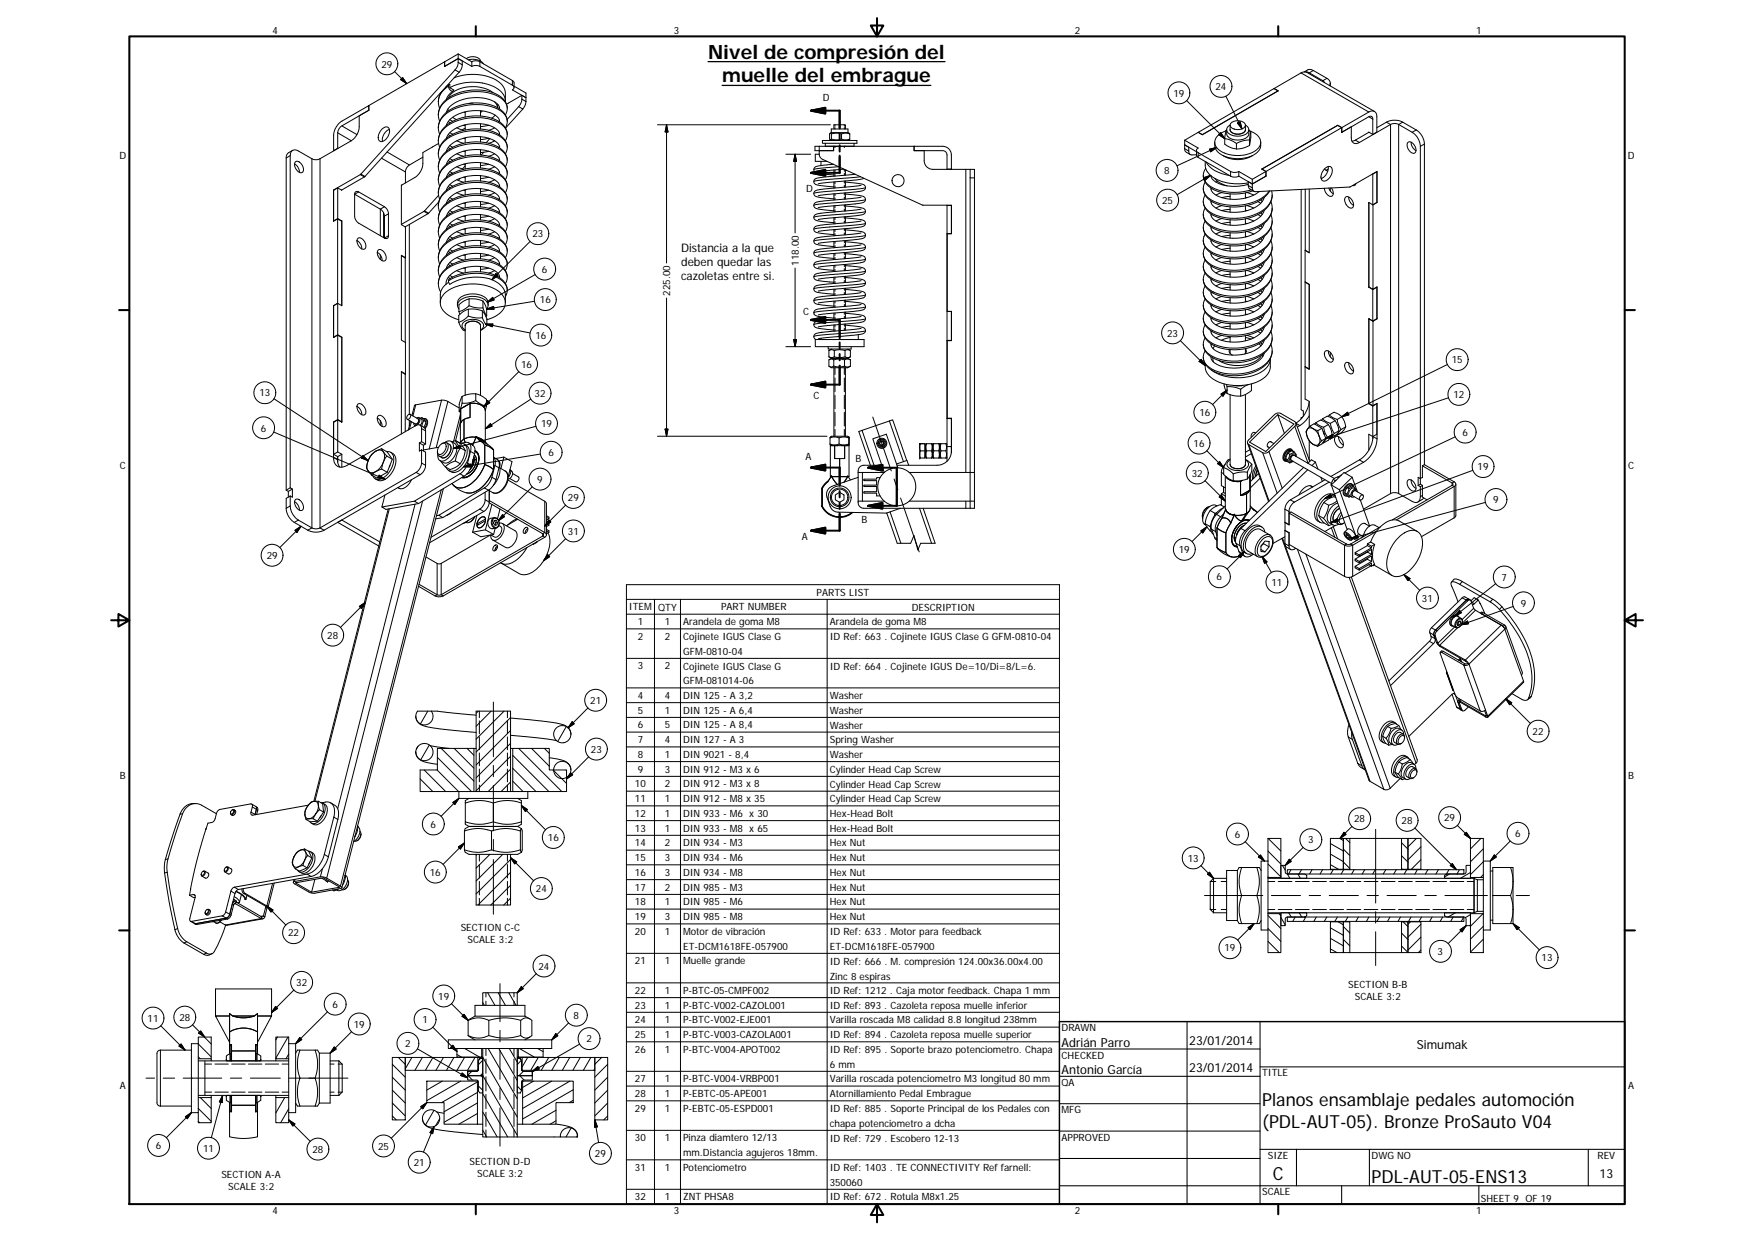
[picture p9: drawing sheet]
<svg xmlns="http://www.w3.org/2000/svg" width="594mm" height="420mm" viewBox="0 0 594 420" stroke-linecap="round" stroke-linejoin="round" font-family="sans-serif">
<defs><g id="words">
<g font-size="6.7">
<text x="239.8" y="19.8">Nivel de compresión del</text>
<text x="244.6" y="27.8">muelle del embrague</text>
</g>
<g font-size="6.1">
<text x="427.5" y="374.4">Planos ensamblaje pedales automoción</text>
<text x="427.5" y="381.8">(PDL-AUT-05). Bronze ProSauto V04</text>
<text x="431.1" y="399.4">C</text>
<text x="464.5" y="400.6">PDL-AUT-05-ENS13</text>
</g>
<g font-size="4.2">
<text x="402.8" y="353.7">23/01/2014</text>
<text x="359.5" y="354.3">Adrián Parro</text>
<text x="479.9" y="355.1">Simumak</text>
<text x="359.5" y="363.6">Antonio García</text>
<text x="402.8" y="363">23/01/2014</text>
<text x="541.8" y="398.7">13</text>
</g>
<g font-size="4">
<text x="230.7" y="85.3">Distancia a la que</text>
<text x="230.7" y="90.1">deben quedar las</text>
<text x="230.7" y="94.9">cazoletas entre si.</text>
</g>
<g font-size="3.4">
<text x="92.3" y="11.3">4</text>
<text x="228.2" y="11.3">3</text>
<text x="364.1" y="11.3">2</text>
<text x="499.9" y="11.3">1</text>
<text x="129.2" y="22.9">29</text>
<text x="278.7" y="34.1">D</text>
<text x="397.4" y="32.7">19</text>
<text x="411.7" y="30.5">24</text>
<text x="40.4" y="53.7">D</text>
<text x="551.4" y="53.7">D</text>
<text x="394.3" y="58.9">8</text>
<text x="273" y="64.9">D</text>
<text x="393.6" y="69">25</text>
<text x="180.3" y="80.4">23</text>
<text x="270.5" y="90" transform="rotate(-90 270.5 90)">118.00</text>
<text x="183.6" y="92.4">6</text>
<text x="227" y="100.1" transform="rotate(-90 227 100.1)">225.00</text>
<text x="182.9" y="102.7">16</text>
<text x="272.1" y="106.5">C</text>
<text x="395.3" y="114">23</text>
<text x="181.3" y="114.7">16</text>
<text x="176.5" y="124.5">16</text>
<text x="491.7" y="123">15</text>
<text x="87.9" y="134.2">13</text>
<text x="181.1" y="134.4">32</text>
<text x="275.5" y="135">C</text>
<text x="492.2" y="134.8">12</text>
<text x="406.2" y="140.8">16</text>
<text x="88.4" y="146.1">6</text>
<text x="183.3" y="144.7">19</text>
<text x="495.3" y="147.6">6</text>
<text x="185.8" y="154.4">6</text>
<text x="272.8" y="155.9">A</text>
<text x="404.3" y="151.3">16</text>
<text x="40.6" y="158.7">C</text>
<text x="289.8" y="156.4">B</text>
<text x="403.6" y="161.4">32</text>
<text x="500.5" y="159.2">19</text>
<text x="551.5" y="158.7">C</text>
<text x="182" y="163.5">9</text>
<text x="192.4" y="169.7">29</text>
<text x="505.7" y="170.4">9</text>
<text x="291.8" y="177">B</text>
<text x="192.4" y="181">31</text>
<text x="271.6" y="182.7">A</text>
<text x="90.3" y="189.3">29</text>
<text x="399.3" y="187.3">19</text>
<text x="412.1" y="196.5">6</text>
<text x="508.6" y="196.6">7</text>
<text x="276.6" y="201.7">PARTS LIST</text>
<text x="430.6" y="198.3">11</text>
<text x="481.6" y="203.8">31</text>
<text x="213" y="206.7">ITEM</text>
<text x="222.9" y="206.7">QTY</text>
<text x="244.3" y="206.7">PART NUMBER</text>
<text x="308.8" y="206.7">DESCRIPTION</text>
<text x="515.1" y="205.4">9</text>
<text x="216" y="211.6">1</text>
<text x="225.1" y="211.6">1</text>
<text x="231.4" y="211.7">Arandela de goma M8</text>
<text x="281" y="211.7">Arandela de goma M8</text>
<text x="110.8" y="216.3">28</text>
<text x="216" y="216.7">2</text>
<text x="225.1" y="216.7">2</text>
<text x="231.4" y="216.7">Cojinete IGUS Clase G</text>
<text x="231.4" y="221.7">GFM-0810-04</text>
<text x="281" y="216.7">ID Ref: 663 . Cojinete IGUS Clase G GFM-0810-04</text>
<text x="216" y="226.7">3</text>
<text x="225.1" y="226.7">2</text>
<text x="231.4" y="226.7">Cojinete IGUS Clase G</text>
<text x="281" y="226.7">ID Ref: 664 . Cojinete IGUS De=10/Di=8/L=6.</text>
<text x="231.4" y="231.7">GFM-081014-06</text>
<text x="199.9" y="238.3">21</text>
<text x="216" y="236.6">4</text>
<text x="225.1" y="236.6">4</text>
<text x="231.4" y="236.6">DIN 125 - A 3,2</text>
<text x="281" y="236.7">Washer</text>
<text x="216" y="241.6">5</text>
<text x="225.1" y="241.6">1</text>
<text x="231.4" y="241.6">DIN 125 - A 6,4</text>
<text x="281" y="241.7">Washer</text>
<text x="216" y="246.6">6</text>
<text x="216" y="251.6">7</text>
<text x="225.1" y="246.6">5</text>
<text x="225.1" y="251.6">4</text>
<text x="231.4" y="246.6">DIN 125 - A 8,4</text>
<text x="231.4" y="251.6">DIN 127 - A 3</text>
<text x="281" y="246.7">Washer</text>
<text x="281" y="251.7">Spring Washer</text>
<text x="519.1" y="248.8">22</text>
<text x="200.1" y="254.9">23</text>
<text x="216" y="256.6">8</text>
<text x="225.1" y="256.6">1</text>
<text x="231.4" y="256.6">DIN 9021 - 8,4</text>
<text x="281" y="256.6">Washer</text>
<text x="40.6" y="263.7">B</text>
<text x="216" y="261.6">9</text>
<text x="225.1" y="261.6">3</text>
<text x="231.4" y="261.6">DIN 912 - M3 x 6</text>
<text x="281" y="261.6">Cylinder Head Cap Screw</text>
<text x="551.5" y="263.7">B</text>
<text x="215.1" y="266.6">10</text>
<text x="225.1" y="266.6">2</text>
<text x="231.4" y="266.6">DIN 912 - M3 x 8</text>
<text x="281" y="266.6">Cylinder Head Cap Screw</text>
<text x="215.1" y="271.6">11</text>
<text x="225.1" y="271.6">1</text>
<text x="231.4" y="271.6">DIN 912 - M8 x 35</text>
<text x="281" y="271.6">Cylinder Head Cap Screw</text>
<text x="145.9" y="280.2">6</text>
<text x="215.1" y="276.6">12</text>
<text x="215.1" y="281.6">13</text>
<text x="225.1" y="276.6">1</text>
<text x="225.1" y="281.5">1</text>
<text x="231.4" y="276.6">DIN 933 - M6 x 30</text>
<text x="231.4" y="281.6">DIN 933 - M8 x 65</text>
<text x="281" y="276.6">Hex-Head Bolt</text>
<text x="281" y="281.6">Hex-Head Bolt</text>
<text x="458.7" y="278.4">28</text>
<text x="474.7" y="279">28</text>
<text x="489.1" y="278.1">29</text>
<text x="185.6" y="284.8">16</text>
<text x="215.1" y="286.6">14</text>
<text x="225.1" y="286.6">2</text>
<text x="231.4" y="286.6">DIN 934 - M3</text>
<text x="281" y="286.6">Hex Nut</text>
<text x="418.2" y="283.6">6</text>
<text x="443.1" y="285.5">3</text>
<text x="513.2" y="283.4">6</text>
<text x="215.1" y="291.5">15</text>
<text x="225.1" y="291.5">3</text>
<text x="231.4" y="291.5">DIN 934 - M6</text>
<text x="281" y="291.5">Hex Nut</text>
<text x="402.3" y="291.7">13</text>
<text x="145.6" y="296.5">16</text>
<text x="215.1" y="296.6">16</text>
<text x="225.1" y="296.6">3</text>
<text x="231.4" y="296.6">DIN 934 - M8</text>
<text x="281" y="296.5">Hex Nut</text>
<text x="181.5" y="302.1">24</text>
<text x="215.1" y="301.5">17</text>
<text x="225.1" y="301.5">2</text>
<text x="231.4" y="301.5">DIN 985 - M3</text>
<text x="281" y="301.5">Hex Nut</text>
<text x="215.1" y="306.5">18</text>
<text x="215.1" y="311.6">19</text>
<text x="225.1" y="306.5">1</text>
<text x="225.1" y="311.6">3</text>
<text x="231.4" y="306.5">DIN 985 - M6</text>
<text x="231.4" y="311.6">DIN 985 - M8</text>
<text x="281" y="306.5">Hex Nut</text>
<text x="281" y="311.5">Hex Nut</text>
<text x="97.6" y="317">22</text>
<text x="156.1" y="315.3">SECTION C-C</text>
<text x="215.1" y="316.5">20</text>
<text x="225.1" y="316.5">1</text>
<text x="231.4" y="316.7">Motor de vibración</text>
<text x="281" y="316.6">ID Ref: 633 . Motor para feedback</text>
<text x="158.3" y="319.4">SCALE 3:2</text>
<text x="231.4" y="321.6">ET-DCM1618FE-057900</text>
<text x="281" y="321.6">ET-DCM1618FE-057900</text>
<text x="414.7" y="322.1">19</text>
<text x="486.9" y="323.3">3</text>
<text x="182.4" y="328.3">24</text>
<text x="215.1" y="326.5">21</text>
<text x="225.1" y="326.5">1</text>
<text x="231.4" y="326.5">Muelle grande</text>
<text x="281" y="326.6">ID Ref: 666 . M. compresión 124.00x36.00x4.00</text>
<text x="522.2" y="325.5">13</text>
<text x="100.3" y="333.8">32</text>
<text x="281" y="331.6">Zinc 8 espiras</text>
<text x="456.7" y="334.5">SECTION B-B</text>
<text x="112.6" y="341.2">6</text>
<text x="148.5" y="338.5">19</text>
<text x="215.1" y="336.5">22</text>
<text x="215.1" y="341.5">23</text>
<text x="225.1" y="336.5">1</text>
<text x="225.1" y="341.5">1</text>
<text x="231.4" y="336.5">P-BTC-05-CMPF002</text>
<text x="231.4" y="341.5">P-BTC-V002-CAZOL001</text>
<text x="281" y="336.5">ID Ref: 1212 . Caja motor feedback. Chapa 1 mm</text>
<text x="281" y="341.5">ID Ref: 893 . Cazoleta reposa muelle inferior</text>
<text x="458.9" y="338.6">SCALE 3:2</text>
<text x="50" y="345.9">11</text>
<text x="60.7" y="345.6">28</text>
<text x="119.8" y="347.9">19</text>
<text x="143.1" y="346.4">1</text>
<text x="194.3" y="345">8</text>
<text x="215.1" y="346.5">24</text>
<text x="225.1" y="346.5">1</text>
<text x="231.4" y="346.5">P-BTC-V002-EJE001</text>
<text x="281" y="346.5">Varilla roscada M8 calidad 8.8 longitud 238mm</text>
<text x="198.6" y="352.9">2</text>
<text x="215.1" y="351.5">25</text>
<text x="225.1" y="351.5">1</text>
<text x="231.4" y="351.5">P-BTC-V003-CAZOLA001</text>
<text x="281" y="351.5">ID Ref: 894 . Cazoleta reposa muelle superior</text>
<text x="359.5" y="349.1">DRAWN</text>
<text x="137.2" y="354.5">2</text>
<text x="215.1" y="356.5">26</text>
<text x="225.1" y="356.4">1</text>
<text x="231.4" y="356.5">P-BTC-V004-APOT002</text>
<text x="281" y="356.5">ID Ref: 895 . Soporte brazo potenciometro. Chapa</text>
<text x="359.5" y="358.4">CHECKED</text>
<text x="281" y="361.5">6 mm</text>
<text x="427.5" y="364.4">TITLE</text>
<text x="40.6" y="368.7">A</text>
<text x="215.1" y="366.5">27</text>
<text x="215.1" y="371.5">28</text>
<text x="225.1" y="366.4">1</text>
<text x="225.1" y="371.4">1</text>
<text x="231.4" y="366.5">P-BTC-V004-VRBP001</text>
<text x="231.4" y="371.4">P-EBTC-05-APE001</text>
<text x="281" y="366.5">Varilla roscada potenciometro M3 longitud 80 mm</text>
<text x="281" y="371.5">Atornillamiento Pedal Embrague</text>
<text x="359.5" y="367.7">QA</text>
<text x="551.5" y="368.7">A</text>
<text x="215.1" y="376.4">29</text>
<text x="225.1" y="376.4">1</text>
<text x="231.4" y="376.4">P-EBTC-05-ESPD001</text>
<text x="281" y="376.5">ID Ref: 885 . Soporte Principal de los Pedales con</text>
<text x="359.5" y="376.9">MFG</text>
<text x="281" y="381.5">chapa potenciometro a dcha</text>
<text x="52.8" y="389">6</text>
<text x="68.8" y="390">11</text>
<text x="128.1" y="389.2">25</text>
<text x="215.1" y="386.4">30</text>
<text x="225.1" y="386.4">1</text>
<text x="231.4" y="386.5">Pinza diamtero 12/13</text>
<text x="281" y="386.5">ID Ref: 729 . Escobero 12-13</text>
<text x="359.5" y="386.2">APPROVED</text>
<text x="105.8" y="390.3">28</text>
<text x="140.1" y="394.7">21</text>
<text x="159" y="394.4">SECTION D-D</text>
<text x="201.5" y="391.7">29</text>
<text x="231.4" y="391.5">mm.Distancia agujeros 18mm.</text>
<text x="429.4" y="392.4">SIZE</text>
<text x="464.5" y="392.4">DWG NO</text>
<text x="541.1" y="392.3">REV</text>
<text x="75" y="398.9">SECTION A-A</text>
<text x="161.6" y="398.5">SCALE 3:2</text>
<text x="215.1" y="396.4">31</text>
<text x="225.1" y="396.4">1</text>
<text x="231.4" y="396.4">Potenciometro</text>
<text x="281" y="396.5">ID Ref: 1403 . TE CONNECTIVITY Ref farnell:</text>
<text x="281" y="401.4">350060</text>
<text x="77.3" y="403">SCALE 3:2</text>
<text x="215.1" y="406.4">32</text>
<text x="225.1" y="406.4">1</text>
<text x="231.4" y="406.4">ZNT PHSA8</text>
<text x="281" y="406.4">ID Ref: 672 . Rotula M8x1.25</text>
<text x="427.5" y="404.7">SCALE</text>
<text x="501.6" y="406.8">SHEET 9 OF 19</text>
<text x="92.3" y="411.1">4</text>
<text x="228.2" y="411.1">3</text>
<text x="364.1" y="411.1">2</text>
<text x="499.9" y="411.1">1</text>
</g>
</g></defs>
<g fill="none" stroke="#000" stroke-width=".34">
<path d="M155.2 18.3l4.6 2.6M155.2 19.8l1.4 .8v1.3M155.2 18.3v2.8M155.2 19.8l4.6 2.7M155.2 18.3l-4.6 2.6M155.2 19.8l-4.6 2.7v-1.6M158 19.9a3.4 3.4 0 0 1 4.7 .5v.3M124.9 35.7v1.6l-3.2 1.9v3.7a6 6 0 0 1-2.8 4.8M124.9 35.8v1.5l-9.1 5.3a3 3 0 0 0-1.4 2.4M133.7 24.2l4 4.1M136.4 26.3l1.3 2-2-1.4zM149.1 31.5v.3"/>
<path d="M149.6 31a5.9 5.9 0 0 0-.7 5.7M150.6 20.9l-34.8 20.1a6.2 6.2 0 0 0-2.8 4.8v5.2M150.6 20.9v.1M150.6 20.9v1.6M151.7 36.9l.1 .7M151.9 29.2a6.6 6.6 0 0 0-3.4 5.3M152.1 28.7l.3-.2v1.2l1.3 .8a1.02 1.02 0 0 1-1.2 .2 1.02 1.02 0 0 1-.5-1.1zM152.1 28.6l-1.1 .9M152.4 29.7a16.5 16.5 0 0 1 17.2 1.2 4.6 4.6 0 0 1 1.5 3.5M153.3 39.7l1.3 .8M153.5 30.8a5.2 5.2 0 0 0-2.3 2.9M153.8 26.3a16.5 16.5 0 0 1 15.5 1.7 4.9 4.9 0 0 1 1.9 3.5v2.7"/>
<path d="M154.1 23.7l-31.9 35.2M154.1 23.7l1.4 .8M155.2 21.1l1.4 .8M155.2 21.1a3.8 3.8 0 0 1-1.1 2.6M155.5 24.5l-31.9 35.3M156.6 21.9l-.3 1.3-.8 1.3M157.3 38l.3 .1M157.6 37.9v1.7M158.7 20.2a5 5 0 0 1 5 1.4M159.8 20.9v1.6M159.8 20.9a2.88 2.88 0 0 1 2.7 0M159.8 22.5l1.2-.3 1.5 .3"/>
<path d="M160.2 34.9l-1.2 .1M162.5 20.9l11 6.4M162.5 22.5l11 6.4M162.5 20.9v1.6M162.7 37.5v1.8M163.3 37.6l-.6 .5M167 31.4a12.3 12.3 0 0 0-14.4 .6l-.7 1.1M167.5 34.5l.7 1 .4 1v-1.2M167.7 39l-1.2 1M169.2 36.9a4.1 4.1 0 0 0-3.7-3.3 14 14 0 0 0-13.4 2.8l-.9 1.7M171.2 38.9a4.8 4.8 0 0 0-2.7-6.8 16.8 16.8 0 0 0-18.3 2.5 6 6 0 0 0-1.3 6.5M171.8 36.7a6.2 6.2 0 0 0-5.2-4.9 17.7 17.7 0 0 0-16.5 3.2l-1.1 1.7-.5 2.2"/>
<path d="M172.2 34.9l-.7 .4M173.5 27.3l.6 .6v1.7M173.5 28.9a.84 .84 0 0 1 .6 .7 .84 .84 0 0 1-.6 .8l4.6 2.7-1.3-.8M173.5 27.3v1.6M174.1 29.2l4 2.3v2.9M175.7 36.1l1.4 .8M175.7 36.1l-3.9 4.3M176.8 33.6l-.3 1.3-.8 1.2M176.8 33.6l1.3 .8M176.8 32.3l-4.7 2.6M176.8 32.3v1.3M177.1 36.9l-5.9 6.5"/>
<path d="M178.1 34.4l-.3 1.3-.7 1.2M401.9 34.1l12.9 12.8M415.2 32.6l5.5 11M431.5 30l1.4 .8M431.5 30l-25.6 14.8M431.5 30l1.4 .8-25.7 14.8-1.4-.8M431.5 30h.1M440.7 24.7l.9-.3 1 .1 22.9 13.2M440.7 24.7l-9.2 5.3M440.7 24.7l22.9 13.2M441.9 24.3l1.6 .4M443.5 24.7l4.8 2.8 .3 .5"/>
<path d="M444.8 23.9l4.6 2.6M444.8 23.9l-1.3 .8M444.8 23.9l-1.4-.4-1.6 .8M449.4 26.5a1.64 1.64 0 0 1 .9 2.4M449.4 26.5l-1.4 .8v.3M450.6 28.1v1M463.6 37.9a1.66 1.66 0 0 1 1.9-.2 1.66 1.66 0 0 1 .8 1.8v5.2l-1.3 .8-1.4-.7M463.6 37.9l-9.1 5.3M463.6 39.5l1.4 .8M96.9 53.5v112.4M98.3 52.7v112.5M98.3 52.7l-1.4 .8"/>
<path d="M98.3 52.7a1.68 1.68 0 0 1 .8-1.8 1.68 1.68 0 0 1 1.9 .2l4.6 2.6M99.1 50.9l-1.8 1.1-.4 1.5M99.8 55.5l1.1 1.1 .5 1.8M100 54.8a1.86 1.86 0 0 1 2.5 1.5 1.3 1.3 0 0 1-.7 2.2 2.83 2.83 0 0 1-1.8-3.7zM105.6 53.7a2.93 2.93 0 0 0 2.8 0M105.6 53.7v125M108.4 53.7v125M113 51h.1M114.4 45v5.2M114.4 50.2h.1M114.4 50.2l-1.4 .8M114.4 45l4.6 2.6"/>
<path d="M115.8 42.6l5.1 3M118.9 47.7l-10.5 6M122 59.1l-9 5.2M122 59.1l1.4 .8M122.2 58.9l-.2 .2M122.2 58.9l1.4 .9M123.4 59.9l-7.7 4.5M123.6 59.8l-.2 .1M129.2 53.6l8.1 4.6M129.5 43.6a1.35 1.35 0 0 1 1.8-.5 1.35 1.35 0 0 1 .6 1.7 3.2 3.2 0 0 1-3.1 3.1 2.3 2.3 0 0 1 0-3.5zM131.1 51.5l7.6 4.4M131.9 43.8l-.8 .4-1 1.1-.6 1.7v.9"/>
<path d="M137.3 58.2v3.7M143.2 53.2l-4.5 2.7a2.86 2.86 0 0 0-1.4 2.3M146.5 49.8l-3.3 1.8v3.8a5.9 5.9 0 0 1-2.7 4.7l-4.6 2.6M148.5 48.6l-2.1 1.2M151.9 41.1l.5 .5M151.9 45.5l.5 .5M151.9 49.9l.5 .5M151.9 54.3l.5 .5M151.9 58.7l.5 .5M152.4 58.1l.9 .6M152.4 53.7l.9 .6M152.4 49.3l.9 .6"/>
<path d="M152.4 44.9l.9 .6M152.4 40.5l.9 .6M153 58.5l-.2 .4M154.7 43.3l2.3 .9M154.7 47.7l2.3 .8M154.7 52.1l2.3 .8M154.7 56.5l2.3 .8M157 55.6l.6 .1M157 51.2l.6 .1M157 46.8l.6 .1M157 42.4l.6 .1M157.6 43.4l-1.1 .6"/>
<path d="M157.6 42.3v1.7M157.6 46.7v1.7M157.6 51.1v1.7M157.6 55.5v1.7M157.6 59.8v1.8M157.6 56.2l-1 1M162.7 41.9v1.8M162.7 46.3v1.8M162.7 50.7v1.8M162.7 55.1v1.8M162.7 59.5v1.8M163.8 51.5l-.8 1"/>
<path d="M165.5 55.6l-2.8 .4M165.5 51.2l-2.8 .4M165.5 46.8l-2.8 .4M165.5 42.4l-2.8 .5M165.9 46.9l-1.3 1.4M167.4 47.6l-.3 .3M167.5 43.3l-2 .8M167.5 47.7l-2 .8M167.5 52.1l-2 .8M167.5 56.5l-2 .8M169.2 58.4l-.3 .3M169.2 54.1l-.3 .2"/>
<path d="M169.2 40.9l-.3 .2M169.2 41.3a4.7 4.7 0 0 0-4.4-3.5 13.6 13.6 0 0 0-12.9 3.3l-.7 1.4M169.2 50.1a4.1 4.1 0 0 0-3.7-3.3 14 14 0 0 0-13.4 2.8l-.9 1.7M169.2 54.5a4.7 4.7 0 0 0-4.4-3.5 13.6 13.6 0 0 0-12.9 3.3l-.7 1.4M169.2 58.9a4.2 4.2 0 0 0-3.7-3.3 14.2 14.2 0 0 0-13.4 2.8l-.9 1.7M169.2 49.7l-.3 .2M169.2 45.3l-.3 .2M169.2 45.6v.1a4.2 4.2 0 0 0-3.7-3.3 14.2 14.2 0 0 0-13.4 2.8l-.9 1.7M171.2 56.5a4.8 4.8 0 0 0-2.7-6.8 16.9 16.9 0 0 0-18.3 2.5 6 6 0 0 0-1.3 6.5M171.2 52.1a4.8 4.8 0 0 0-2.7-6.8 16.8 16.8 0 0 0-18.3 2.5 6 6 0 0 0-1.3 6.5M171.2 47.7a4.8 4.8 0 0 0-2.7-6.8 16.7 16.7 0 0 0-18.3 2.5 6 6 0 0 0-1.3 6.5M171.2 43.3a4.8 4.8 0 0 0-2.7-6.8 16.9 16.9 0 0 0-18.3 2.5 6 6 0 0 0-1.3 6.5"/>
<path d="M171.8 58.7a6.2 6.2 0 0 0-5.2-5 17.7 17.7 0 0 0-16.2 3l-1.4 2-.5 2.2M171.8 45.5a6.2 6.2 0 0 0-5.2-4.9 17.5 17.5 0 0 0-16.5 3.2l-1.1 1.7-.5 2.2M171.8 54.3a6.2 6.2 0 0 0-5.2-4.9 17.6 17.6 0 0 0-16.5 3.2l-1.3 2-.3 1.9M171.8 49.9a6.2 6.2 0 0 0-5.2-4.9 17.8 17.8 0 0 0-16.2 2.9l-1.4 2-.5 2.2M171.8 41.1a6.1 6.1 0 0 0-5.2-4.9 17.5 17.5 0 0 0-16.5 3.2l-1.1 1.7-.5 2.2M222.7 42.2h58.6M225.8 42.2v46.8M225.8 42.2l.4 2.5h-.9zM266.2 52.2h8.4M269.3 52.2v26.7M269.3 52.2l.5 2.4h-1zM277.5 52.2h-1.4v2.4h4"/>
<path d="M277.5 49.5h-1.5v1.5h1.5M277.5 49.5h4.9M277.5 49.5v1.5M278.1 54.6v1.5M278.6 47.6h11.6v.9h-11.6zM279.5 48.5v1h9.8v-1M281.2 47.3l.4 .3M281.6 44.9l-.4 .2M281.6 43.7h5.6v1.2h-5.6zM281.6 45.4v1.7M281.6 45.4l1.3-.3 2.1 .3M281.6 45.4l-.2-.3-.4 .2v1.8l.2 .2 .4-.2"/>
<path d="M281.6 47.1l1.3 .2 2.1-.2M282.3 55.6a14.8 14.8 0 0 0-6.4 1.1 1.25 1.25 0 0 0 0 1.5 1.25 1.25 0 0 0 1.3 .5l5.2 .6M282.3 49.5v1.5h-4.8M282.4 43.7v-1.5h3.9v1.5M282.4 49.5h.1M282.4 57.6v2M282.8 49.5h.1M282.8 42.2v.5M282.8 43.2v.5M282.8 57.5v.7M282.8 58.9v.7M284 56.5l-5.9 .4-2.5 .5"/>
<path d="M285 45.4l1.1-.3 1.7 .3M285 47.1l1.1 .2 1.7-.2M285 45.4v1.7M285.8 57.3l-8.7 .9M286 49.5h.1M286 42.2v.5M286 43.2v.5M286 57.3v.7M286 58.7v.7M286.3 49.5h.1M286.3 57.5v1.8M286.3 57.6l.4 .1"/>
<path d="M287.2 44.9l.6 .5M287.8 47.1l-.6 .5M287.8 45.4v1.7M289.7 59l-9.9 .9a6.2 6.2 0 0 0-4 1.1 1.37 1.37 0 0 0 1.6 1.7l5 .6M291.5 59.8l-13.3 1.2-2.6 .5M309.6 49.5h-27.2v1.5h-4.9v1.5l.4 .9 .7 .6 33.9 15.4 9.8 .1v9.6h-1.5v26.3h1.5v9.9M309.6 49.5v1.5h3.4v3.4a2.93 2.93 0 0 0 2.9 2.9h11.2M309.6 49.5h9.7a2.96 2.96 0 0 1 2.9 3v4.8M309.6 49.5v1.5h9.7a1.41 1.41 0 0 1 1.5 1.5v4.7M322.2 57.2l-1.4 .1M327.1 57.3h1.5M327.1 57.3v102.7"/>
<path d="M328.6 57.3h1.4v2.9M328.6 57.3v2.9M401.2 47.5l4.6 2.6a.82 .82 0 0 0-.6 .8 .82 .82 0 0 0 .6 .8M401.2 49l4.1 2.4M401.2 47.5v2.9M401.2 50.4l.3 .9 1.7 1M401.2 50.4l1.4 .7M402.6 51.1a1.06 1.06 0 0 0 1.1 1.4l1.6-.1M402.6 49.8v1.3M405.3 50.9v1.6l.5 .8M405.8 51.7v1.6M405.8 44.8l-4.6 2.7"/>
<path d="M405.8 51.7l11 6.4M405.8 53.3l11 6.3M405.9 44.8l1.3 .8M405.9 44.8h.1M407.6 59.5a5.7 5.7 0 0 0 4.6 4.7 19 19 0 0 0 11.6 .1M408.2 54.7a6.1 6.1 0 0 0 4.6 6.4 18.6 18.6 0 0 0 10 .8M408.4 57a4.7 4.7 0 0 0 2.1 6.8 17.3 17.3 0 0 0 13.9 .8M408.6 54.9a9.7 9.7 0 0 0 7.8 4.5M409.7 50.5l2.4-.6-2 1.5zM410 59.4l-11.3 6.5M410.1 59.5a4.5 4.5 0 0 0 3.8 3 15.7 15.7 0 0 0 8.9-.1M410.3 59.6l-.1 .1"/>
<path d="M411.4 48.2a4.6 4.6 0 0 0 3.9 4.9 11.1 11.1 0 0 0 11-2l.6-1.1 .1-1.8M412.1 49.9l-13.5 6.2M412.7 45.6l.7-.7 1.4 2zM414.2 52.7a9.8 9.8 0 0 0 10 0M414.8 46.9l1.5 .4 2.5 1.3M414.8 46.9v1.9l2.5 1.3 1.5 .3M415.5 44l-.3 .2-.4 2.7M416 42.8l.6-.4v1.5a2.96 2.96 0 0 0 4.3 1.2l.9-.9v-1.8a1.7 1.7 0 0 1 1.2 1.8 1.7 1.7 0 0 1-1.6 1.5 4.8 4.8 0 0 1-5.9-1.4v-.8zM416.8 58.1a3.2 3.2 0 0 0 2.8 0M416.8 59.6a3.2 3.2 0 0 0 2.8 0M416.8 58.1v1.5M417 41.6a3.2 3.2 0 0 1 4.8 .7 2.89 2.89 0 0 1-4.1 1.3 1.14 1.14 0 0 1-1-.8 1.14 1.14 0 0 1 .3-1.2z"/>
<path d="M418.8 48.6v1.8M419.1 41.7l.9-.5 .7 2.4zM419.6 58.1l4.6 2.6M419.6 58.1v1.5M423 43.9v1.3a3 3 0 0 1-3.3 2.2h-.5a3.4 3.4 0 0 1-3.7-2.2v-1.3M423 44.2l.6 .4M423.2 47.4l-2.2 .3-2.2 .9M423.2 47.4v1.9l-2.2 .9-2.2 .2M423.2 44.3a4.5 4.5 0 0 1 3.8 4.3 6.3 6.3 0 0 1-5.8 3.9 10 10 0 0 1-9.3-2.8 3.4 3.4 0 0 1 2.2-4.9l1.1-.5M423.6 44.6l-.4 2.8M423.6 44.6v2.1l-.4 2.6M427.4 57.2v.1"/>
<path d="M428.7 58.1v1.5M428.7 58.1l-4.5 2.6M428.7 59.6l-4.5 2.7-4.6-2.7M428.8 59.6l-4.6 2.7-1.4-.8v1.3M428.8 58l-.1 1.6M448.6 57.2l.5 .5M448.8 57a1.34 1.34 0 0 1 1.8-.6 1.34 1.34 0 0 1 .6 1.8 3.2 3.2 0 0 1-3.1 3 2.68 2.68 0 0 1 .5-4zM449.1 57.7l.6 .3M449.8 56.4a4 4 0 0 1-2.3 4.1M449.8 57.3l-.7 .4M453.1 42.4l1.3 .8-25.6 14.8-1.4-.8M453.1 42.4l-25.7 14.8"/>
<path d="M453.1 42.4l-25.7 14.9 1.3 .8M453.1 42.4l1.4 .8M453.1 42.4v.1M454.4 44.8h.1M454.4 44.8l3.3-1.9v3.7a1.67 1.67 0 0 0 .8 1.8 1.67 1.67 0 0 0 1.9-.2M454.5 43.2l-.1 1.6M459.1 47.5l-1.2 .3M459.1 47.5l1.3 .7M463.7 44.8l-4.6 2.7M464.9 58.9h.1M465 58.9v10.4l1.4-.7M465 40.3v5.2"/>
<path d="M465 40.3a.83 .83 0 0 0-.4-.9 .83 .83 0 0 0-1 .1l-9.1 5.3M466.3 58.1v.1M466.3 58.2v10.3M466.3 58.2l-1.3 .7M469.6 41.4a6.1 6.1 0 0 1 5.5 0M469.6 41.4l1.4 .7M469.6 41.4l-3.3 1.8M471 42.1a2.93 2.93 0 0 1 2.7 0M471 42.1v125M471 42.1l-10.6 6.1M473.7 42.1v125M473.7 42.1l4.6 2.7"/>
<path d="M475.1 41.4l-1.4 .7M475.1 41.4l4.6 2.6M476.8 48.3a1.86 1.86 0 0 1 2.6 1.4 1.29 1.29 0 0 1-.8 2.2 2.83 2.83 0 0 1-1.8-3.6zM478 48.1a3.2 3.2 0 0 0 1.6 2.9M478.3 44.8a6 6 0 0 1 2.8 4.8M479.7 44a6 6 0 0 1 2.7 4.8M479.7 44l-1.4 .8M481.1 49.6v112.4l-.8-.4v2.7M482.4 48.8l-1.3 .8M482.4 48.8v108.5M113 64.3v10.6l1.4-.8 1.3 .8M113 64.3l.1 .1"/>
<path d="M113 74.8h.1M114.4 63.6l1.4 .7M114.4 63.6v49.7M114.4 63.6l-1.4 .8v10.4M115.8 74.8v28.7l-1.4-.8-1.4 .8M115.8 74.8l-.1 .1M115.8 74.8l-1.4-.8-1.4 .8M120.1 65.8v7.4a3.1 3.1 0 0 0 1.4 2.4l8.7 5M120.1 65.8l8.7 5M121.5 65a.84 .84 0 0 0-1-.1 .84 .84 0 0 0-.4 .9M121.5 65l-1.4 .8M121.5 65l8.7 5"/>
<path d="M128.8 70.8v9M128.8 70.8a2.95 2.95 0 0 1 1.4 2.4M129.9 72.1v8.4M130.2 70a2.95 2.95 0 0 1 1.4 2.4M130.2 73.2v7.4M130.2 70l-1.4 .8M131.6 79.8a.82 .82 0 0 1-.4 .9 .82 .82 0 0 1-1-.1M131.6 79.8l-1.4 .8M131.6 72.4v7.4M131.6 72.4l-1.4 .8M136.1 62.7l-.2 13.4 1.4 .8v10.3M138.6 76v64.3"/>
<path d="M143.6 71.6l1.4 .7M143.6 71.6l-7.7 4.4M143.8 71.4l1.4 .8M143.8 71.4l-.2 .2M145 72.3l-7.8 4.5M145.2 72.2l-.2 .1M148.5 66.1l-4.7 5.3M148.6 68.3l-3.4 3.9M151.9 76.2l.5 .6M151.9 63.1l.5 .5M151.9 67.4l.5 .6M151.9 71.8l.5 .6"/>
<path d="M152.4 66.9l.9 .5M152.4 62.5l.9 .6M152.4 75.7l.9 .5M152.4 71.3l.9 .5M154.7 60.9l2.3 .8M154.7 78.4l2.3 .9M154.7 65.3l2.3 .8M154.7 69.7l2.3 .8M154.7 74l2.3 .9M155.9 60.4l-.7 .7M157 68.8l.6 .1M157 64.4l.6 .1"/>
<path d="M157 60l.6 .1M157 77.6l.6 .1M157 73.2l.6 .1M157.6 64.2v1.8M157.6 68.6v1.8M157.6 73v1.8M157.6 77.4v1.8M162.7 63.9v1.8M162.7 68.3v1.8M162.7 72.6v1.8M162.7 77v1.8M165.5 68.8l-2.8 .4"/>
<path d="M165.5 64.4l-2.8 .4M165.5 60l-2.8 .4M165.5 77.6l-2.8 .4M165.5 73.2l-2.8 .4M167.5 60.9l-2 .8M167.5 78.4l-2 .9M167.5 65.3l-2 .8M167.5 69.7l-2 .8M167.5 74l-2 .9M169.2 67.2l-.3 .2M169.2 71.6l-.3 .2M169.2 62.8l-.3 .3"/>
<path d="M169.2 76.4a4.2 4.2 0 0 0-3.7-3.2 14.1 14.1 0 0 0-13.4 2.8l-.9 1.7M169.2 76l-.3 .2M169.2 63.2a4.1 4.1 0 0 0-3.7-3.2 14 14 0 0 0-13.4 2.8l-.9 1.7M169.2 67.6a4.2 4.2 0 0 0-3.7-3.2 14.2 14.2 0 0 0-13.4 2.8l-.9 1.7M169.2 72a4.1 4.1 0 0 0-3.7-3.2 14 14 0 0 0-13.4 2.8l-.9 1.7M171.2 60.9a4.8 4.8 0 0 0-2.7-6.8 16.7 16.7 0 0 0-18.3 2.5 6 6 0 0 0-1.3 6.5M171.2 65.3a4.8 4.8 0 0 0-2.7-6.9 16.9 16.9 0 0 0-18.3 2.6 6 6 0 0 0-1.3 6.4M171.2 74a4.8 4.8 0 0 0-2.7-6.8 16.8 16.8 0 0 0-18.3 2.5 6 6 0 0 0-1.3 6.5M171.2 69.7a4.8 4.8 0 0 0-2.7-6.9 16.7 16.7 0 0 0-18.3 2.6 6 6 0 0 0-1.3 6.4M171.2 78.4a4.8 4.8 0 0 0-2.7-6.8 16.9 16.9 0 0 0-18.3 2.5 6 6 0 0 0-1.3 6.5M171.8 71.8a6.2 6.2 0 0 0-5.2-4.9 17.7 17.7 0 0 0-16.5 3.3l-1.3 2-.3 1.8M171.8 67.4a6.2 6.2 0 0 0-5.2-4.9 17.5 17.5 0 0 0-16.5 3.3l-1.3 2-.3 1.9"/>
<path d="M171.8 63.1a6.1 6.1 0 0 0-5.2-5 17.4 17.4 0 0 0-16.5 3.3l-1.1 1.7-.5 2.2M171.8 76.2a6.2 6.2 0 0 0-5.2-4.9 17.5 17.5 0 0 0-16.5 3.3l-1.1 1.7-.5 2.1M282.4 61.6v2.1M282.4 65.6v2.1M282.4 69.7v2.1M282.4 73.7v2.1M282.4 77.7v2.1M282.8 61.6v.7M282.8 62.9v.7M282.8 65.6v.7M282.8 67v.7M282.8 69.6v.7"/>
<path d="M282.8 71v.7M282.8 73.7v.7M282.8 75.1v.7M282.8 77.7v.7M282.8 79.1v.7M286 61.3v.7M286 62.7v.7M286 65.3v.7M286 66.7v.7M286 69.4v.7M286 70.8v.7M286 73.4v.7"/>
<path d="M286 74.8v.7M286 77.4v.7M286 78.8v.7M286.3 61.3v2.1M286.3 65.3v2.1M286.3 69.3v2.1M286.3 73.4v2.1M286.3 77.4v2.1M286.3 61.7l2 .1a8.2 8.2 0 0 1 4.6 1.1 1.37 1.37 0 0 1-.2 1.4 1.37 1.37 0 0 1-1.4 .5l-14.2 1.5M286.3 65.7l2 .2a8.6 8.6 0 0 1 4.6 1 1.37 1.37 0 0 1-.2 1.5 1.37 1.37 0 0 1-1.4 .4l-14.2 1.5M286.3 69.7l2 .2a8.8 8.8 0 0 1 4.6 1.1 1.5 1.5 0 0 1-.3 1.5 1.5 1.5 0 0 1-1.5 .4l-14 1.5M286.3 73.8l2 .1a8.4 8.4 0 0 1 4.6 1.1 1.5 1.5 0 0 1-.3 1.5 1.5 1.5 0 0 1-1.5 .4l-14 1.5"/>
<path d="M286.3 77.8l2 .2a8.8 8.8 0 0 1 4.6 1 1.5 1.5 0 0 1-.3 1.6 1.5 1.5 0 0 1-1.5 .4l-14 1.4M291.6 66.8l-11.1 1.1a8.9 8.9 0 0 0-4.7 1 1.36 1.36 0 0 0 .2 1.5 1.36 1.36 0 0 0 1.4 .4l5 .6M291.6 62.7l-11.1 1.2a8.9 8.9 0 0 0-4.7 1 1.36 1.36 0 0 0 .2 1.4 1.36 1.36 0 0 0 1.4 .5l5 .5M291.6 70.8l-11.1 1.1a8.4 8.4 0 0 0-4.7 1.1 1.37 1.37 0 0 0 .2 1.4 1.37 1.37 0 0 0 1.4 .5l5 .5M291.6 78.9l-11.6 1.1a7.3 7.3 0 0 0-4.2 1 1.36 1.36 0 0 0 .2 1.5 1.36 1.36 0 0 0 1.4 .4l5 .6M291.6 74.8l-11.1 1.2a8.9 8.9 0 0 0-4.7 1 1.36 1.36 0 0 0 .2 1.5 1.36 1.36 0 0 0 1.4 .4l5 .5M292.6 60.3l-2.3 .6-13.2 1.3M293.2 79.6l-2.3 .5-12.4 1-2.9 .5M293.2 63.5l-3.3 .6-12.3 .9-2 .5M293.2 75.6l-2.3 .5-12.4 1-2.9 .5M293.2 71.6l-2.6 .5-13.2 1.1-1.8 .4M293.2 67.5l-2.3 .5-13.5 1.1-1.8 .5"/>
<path d="M320.8 79.1h1.4M320.8 69.5v9.6M320.8 79.1v26.4h1.4M320.8 69.6h1.4M322.2 69.5v9.6M328.6 60.2v111.9M328.6 60.2h1.4M330 60.2v109.5M407.5 63.9a6.1 6.1 0 0 0 5.2 4.9 17.3 17.3 0 0 0 16.5-3.3l.7-.9M407.6 60.2l2.4-.8-1.8 1.6zM408.2 61.7a4.9 4.9 0 0 0 2.7 6.8 16.8 16.8 0 0 0 18.1-2.5l1.1-1.4M410.2 63.6a4.2 4.2 0 0 0 3.6 3.3 15 15 0 0 0 12.8-2.1"/>
<path d="M410.5 68.3l-.3 .2M410.5 72.6l-.3 .3M410.5 63.9l-.3 .2M410.5 77l-.3 .2M411.4 60.4a7.4 7.4 0 0 0 4.1 2.5M412.4 61.4l-.5 .3M413.8 74l-1.9 .8M413.8 78.4l-1.9 .8M413.8 65.2l-1.9 .8M413.8 69.6l-1.9 .8M414.2 62.4l-.4 .1M416.6 66.5l-2.8 .4"/>
<path d="M416.6 70.9l-2.8 .4M416.6 65.6v1.8M416.6 70v1.8M416.6 74.4v1.8M416.6 78.8v1.8M416.6 75.3l-2.8 .4M416.6 79.7l-2.8 .4M421.8 65.3v1.8M421.8 69.7v1.8M421.8 74.1v1.7M421.8 78.5v1.7M421.8 66.8l.6 .1"/>
<path d="M421.8 71.2l.6 .1M421.8 75.6l.6 .1M421.8 80l.6 .1M422.4 74l2.2 .8M422.4 78.4l2.2 .8M422.4 65.2l2.2 .8M422.4 69.6l2.2 .8M422.8 62.8l.4 1.1 1.5 .9M422.8 62.8l1.4 .8M424.2 60.7v2.9M424.2 63.6a1.18 1.18 0 0 0 1 1.3l31.9-1.6 9.3-5.3-.1 10.5M426 68.3l1 .5"/>
<path d="M426 72.6l1 .6M426 77l1 .6M427 76.5l.5 .5M427 67.7l.5 .6M427 72.1l.5 .5M428.2 66.8a8.2 8.2 0 0 1-6.6 4.7 12.3 12.3 0 0 1-10.9-2l-.5-1.4M428.2 71.2a8.8 8.8 0 0 1-7.5 4.9 11.6 11.6 0 0 1-10.1-2.4l-.4-1.2M428.2 75.6a8.2 8.2 0 0 1-6.6 4.7 12.2 12.2 0 0 1-10.9-2l-.5-1.5M430.5 72.6a7 7 0 0 1-4 8.6 16.9 16.9 0 0 1-17-.4 4.5 4.5 0 0 1-1.3-6M430.5 77a7.1 7.1 0 0 1-4.6 8.9 16.9 16.9 0 0 1-16.4-.7 4.5 4.5 0 0 1-1.3-6M430.5 68.3a6.9 6.9 0 0 1-4 8.5 17 17 0 0 1-17-.4 4.5 4.5 0 0 1-1.3-6M430.7 64.6a7.3 7.3 0 0 1-4.8 8.1 17.2 17.2 0 0 1-16.1-.5 4.6 4.6 0 0 1-1.6-6.2"/>
<path d="M430.9 66a8 8 0 0 1-6.2 6.7 17 17 0 0 1-15.5-1.4l-1.2-1.3-.5-1.7M430.9 79.2a8.1 8.1 0 0 1-6.2 6.7 17 17 0 0 1-15.5-1.4l-1.2-1.3-.5-1.8M430.9 74.8a8 8 0 0 1-6.2 6.7 17 17 0 0 1-15.5-1.4l-1.2-1.3-.4-1.8M430.9 70.4a8.1 8.1 0 0 1-6.2 6.8 17.1 17.1 0 0 1-15.5-1.5l-1.2-1.3-.5-1.8M440.7 64.1v74.6l.7 .4v1.8M442.1 64.1v20.6l1.3 .8M443.4 64v21.6l-1.3-.9M450.1 63.7l.6 1.1 .9 .8M450.6 63.6v1.1M450.9 63.6a1.66 1.66 0 0 1-.2 2.9 3.1 3.1 0 0 1-2.1-2.7M455.8 66.8a2.11 2.11 0 0 1 2.6 2 1.14 1.14 0 0 1-.5 1.6 1.14 1.14 0 0 1-1.6-.7l-.2-.2a2.2 2.2 0 0 1-.3-2.7zM456.8 66.7l.4 1.5 1.2 1.4"/>
<path d="M459.2 62.2l-.3 .5-.8 .1M463.6 68.6v28.6l1.4 .7v-28.5M466.3 68.5l-1.3 .8-1.4-.8v28.7M120.9 81.4l.5 .3a3.2 3.2 0 0 1 1.1 2.6M121.2 80.7a1.99 1.99 0 0 1 2.6 1.7 1.17 1.17 0 0 1 .1 1.3 1.17 1.17 0 0 1-1.1 .6 2.76 2.76 0 0 1-1.6-3.6zM127.8 85.4l.2 .2a3.1 3.1 0 0 1 1.4 2.6M128.1 84.7a2.33 2.33 0 0 1 2.7 2.6 1.08 1.08 0 0 1-.9 1.1 1.08 1.08 0 0 1-1.2-.7 2.55 2.55 0 0 1-.6-3zM128.8 86.3v1.5M135.9 86.6l1.4 .7M137.2 87.3l-1.3-.9v28.7l1.4 .9v10.6M137.3 87.3v28.6M151.9 80.6l.5 .6"/>
<path d="M151.9 89.4l.5 .6M151.9 93.8l.5 .6M151.9 85l.5 .6M151.9 95.1a17.7 17.7 0 0 1 18-.2 4.4 4.4 0 0 1 1.9 3.3M152 95.6a5.2 5.2 0 0 0-2.9 4.2v2.7M152.4 93.2l.9 .6M152.4 88.9l.9 .5M152.4 84.5l.9 .5M152.4 80.1l.9 .5M154.7 82.8l2.3 .9M154.7 87.2l2.3 .9M154.7 91.6l2.3 .9"/>
<path d="M157 90.8l.6 .1M157 86.4l.6 .1M157 82l.6 .1M157.6 81.8v1.8M157.6 86.2v1.8M157.6 90.6v1.8M162.7 81.4v1.8M162.7 85.8v1.8M162.7 90.2v1.8M165.5 90.8l-2.8 .4M165.5 86.4l-2.8 .4M165.5 82l-2.8 .4"/>
<path d="M167.5 82.8l-2 .9M167.5 87.2l-2 .9M167.5 91.6l-2 .9M168 92.6l.6 .7-2 1.4zM169.2 93.6l-.3 .2M169.2 84.8l-.3 .2M169.2 80.4l-.3 .2M169.2 80.8a4.2 4.2 0 0 0-3.7-3.2 14.2 14.2 0 0 0-13.4 2.8l-.9 1.6M169.2 85.2a4.1 4.1 0 0 0-3.7-3.2 14 14 0 0 0-13.4 2.8l-.9 1.6M169.2 89.6a4.2 4.2 0 0 0-3.7-3.2 14.5 14.5 0 0 0-13.3 2.6l-1 1.8M169.2 94a3.9 3.9 0 0 0-3.4-3.2 14.4 14.4 0 0 0-13.7 2.7l-.9 1.5-.1 1.2M169.2 89.2l-.3 .2"/>
<path d="M171.2 96a4.9 4.9 0 0 0-2.9-6.9 16.8 16.8 0 0 0-18.1 2.7 6 6 0 0 0-.9 7.1M171.2 91.6a4.8 4.8 0 0 0-2.7-6.8 16.7 16.7 0 0 0-18.3 2.5 6 6 0 0 0-1.3 6.5M171.2 87.2a4.8 4.8 0 0 0-2.7-6.8 16.9 16.9 0 0 0-18.3 2.5 6 6 0 0 0-1.3 6.5M171.2 82.8a4.8 4.8 0 0 0-2.7-6.8 16.7 16.7 0 0 0-18.3 2.5 6 6 0 0 0-1.3 6.5M171.8 93.8a6.2 6.2 0 0 0-5.2-4.9 17.8 17.8 0 0 0-16.2 2.9l-1.4 2.1-.5 2.1M171.8 89.4a6.2 6.2 0 0 0-5.2-4.9 17.5 17.5 0 0 0-16.5 3.3l-1.3 2-.3 1.8M171.8 85a6.1 6.1 0 0 0-5.2-4.9 17.7 17.7 0 0 0-16.2 3l-1.4 2-.5 2.1M171.8 80.6a6.2 6.2 0 0 0-5.2-4.9 17.7 17.7 0 0 0-16.2 3l-1.4 2-.5 2.1M179.6 81.7l-13 13M181.3 92.9l-16.3 9.4M269.3 90.7v26.7M282.4 81.8v2.1"/>
<path d="M282.4 85.8v2.1M282.4 89.9v2M282.4 93.9v2.1M282.4 97.9v2.1M282.8 81.7v.7M282.8 83.1v.7M282.8 85.8v.7M282.8 87.2v.7M282.8 89.8v.7M282.8 91.2v.7M282.8 93.9v.7M282.8 95.2v.7"/>
<path d="M282.8 97.9v.7M282.8 99.3v.7M286 81.5v.7M286 82.9v.7M286 85.5v.7M286 86.9v.7M286 89.6v.7M286 91v.7M286 93.6v.7M286 95v.7M286 97.6v.7M286 99v.7"/>
<path d="M286.3 81.5v2M286.3 85.5v2.1M286.3 89.5v2.1M286.3 93.6v2.1M286.3 97.6v2.1M286.3 81.9l2 .1a8.2 8.2 0 0 1 4.6 1.1 1.36 1.36 0 0 1-.2 1.4 1.36 1.36 0 0 1-1.4 .4l-14.2 1.5M286.3 85.9l2 .2a8.2 8.2 0 0 1 4.6 1 1.36 1.36 0 0 1-.2 1.5 1.36 1.36 0 0 1-1.4 .4l-14.2 1.5M286.3 89.9l2 .2a7.8 7.8 0 0 1 4.6 1 1.25 1.25 0 0 1-.1 1.4 1.25 1.25 0 0 1-1.2 .5l-14.5 1.5M286.3 94l2 .1a7.9 7.9 0 0 1 4.6 1.1 1.35 1.35 0 0 1-.2 1.4 1.35 1.35 0 0 1-1.4 .4l-14.2 1.6M286.3 98l2 .2a8.2 8.2 0 0 1 4.6 1 1.36 1.36 0 0 1-.2 1.5 1.36 1.36 0 0 1-1.4 .4l-14.2 1.5M291.6 91l-11.6 1.2a7.3 7.3 0 0 0-4.2 1 1.38 1.38 0 0 0 .2 1.4 1.38 1.38 0 0 0 1.4 .5l5 .5M291.6 82.9l-11.6 1.2a7.3 7.3 0 0 0-4.2 1 1.36 1.36 0 0 0 .2 1.4 1.36 1.36 0 0 0 1.4 .5l5 .5"/>
<path d="M291.6 99l-11.1 1.2a8.9 8.9 0 0 0-4.7 1 1.36 1.36 0 0 0 .2 1.5 1.36 1.36 0 0 0 1.4 .4l5 .6M291.6 95l-11.6 1.2a5.7 5.7 0 0 0-4.2 1.1 1.52 1.52 0 0 0 1.9 1.8l4.7 .5M291.6 87l-11.6 1.1a7.3 7.3 0 0 0-4.2 1 1.36 1.36 0 0 0 .2 1.5 1.36 1.36 0 0 0 1.4 .4l5 .5M293.2 83.7l-2.6 .5-13 1-2 .5M293.2 87.7l-2.6 .5-13.2 1.1-1.8 .4M293.2 99.8l-3.3 .6-12 .9-2.3 .5M293.2 95.8l-2.9 .5-12.4 1-2.3 .5M293.2 91.8l-2.6 .5-12.4 .9-2.6 .5M410.5 81.4l-.3 .2M410.5 85.8l-.3 .2M410.5 90.2l-.3 .2M410.5 94.6l-.3 .2"/>
<path d="M410.5 99l-.3 .2M413.8 87.2l-1.9 .8M413.8 91.6l-1.9 .8M413.8 96l-1.9 .8M413.8 82.8l-1.9 .8M416.6 83.2v1.8M416.6 87.6v1.8M416.6 92v1.8M416.6 96.4v1.8M416.6 84.1l-2.8 .4M416.6 88.5l-2.8 .4M416.6 92.8l-2.8 .5"/>
<path d="M416.6 97.2l-2.8 .5M421.8 82.9v1.7M421.8 87.3v1.7M421.8 91.7v1.7M421.8 96.1v1.7M421.8 84.4l.6 .1M421.8 88.8l.6 .1M421.8 93.2l.6 .1M421.8 97.6l.6 .1M422.4 87.1l2.2 .9M422.4 91.6l2.2 .8M422.4 96l2.2 .8"/>
<path d="M422.4 82.8l2.2 .8M426 81.4l1 .6M426 85.8l1 .6M426 90.2l1 .6M426 94.6l1 .6M426 99l1 .6M427 89.7l.5 .5M427 94.1l.5 .5M427 80.9l.5 .5M427 98.4l.5 .6M427 85.3l.5 .5M428.2 93.2a8.8 8.8 0 0 1-7.5 4.8 11.3 11.3 0 0 1-10.3-2.4l-.2-1.2"/>
<path d="M428.2 80a8.2 8.2 0 0 1-6.6 4.7 11.9 11.9 0 0 1-11-2.2l-.4-1.3M428.2 97.6a8.8 8.8 0 0 1-7.5 4.8 11.2 11.2 0 0 1-10.3-2.5l-.2-1.1M428.2 84.4a8.8 8.8 0 0 1-7.5 4.9 11.2 11.2 0 0 1-10.3-2.5l-.2-1.2M428.2 88.8a8.2 8.2 0 0 1-6.6 4.7 11.9 11.9 0 0 1-11-2.2l-.4-1.3M430.5 81.4a7 7 0 0 1-4 8.6 17 17 0 0 1-17-.4 4.5 4.5 0 0 1-1.3-6M430.5 85.8a6.9 6.9 0 0 1-4 8.6 16.8 16.8 0 0 1-17-.4 4.5 4.5 0 0 1-1.3-6M430.5 90.2a6.9 6.9 0 0 1-4 8.6 17 17 0 0 1-17-.4 4.5 4.5 0 0 1-1.3-6M430.5 94.6a7 7 0 0 1-4 8.6 16.9 16.9 0 0 1-17-.4 4.5 4.5 0 0 1-1.3-6M430.5 99a7.1 7.1 0 0 1-4.6 8.8 16.9 16.9 0 0 1-16.4-.6 4.5 4.5 0 0 1-1.3-6M430.9 96.8a8 8 0 0 1-6.2 6.7 17 17 0 0 1-15.5-1.4l-1.2-1.3-.5-1.8M430.9 92.4a8.1 8.1 0 0 1-6.2 6.7 17.4 17.4 0 0 1-15.2-1.2l-1.5-1.5-.4-1.8M430.9 88a8 8 0 0 1-6.2 6.7 17 17 0 0 1-15.5-1.4l-1.2-1.3-.5-1.8"/>
<path d="M430.9 83.6a8 8 0 0 1-6.2 6.7 17 17 0 0 1-15.5-1.4l-1.2-1.3-.5-1.8M442 84.8v10.6l1.4 .8v28.9l-1.4-.9M442.1 95.5l-.1 28.6 1.4 .8v-28.5l-1.4-.9M463.6 97.2l1.4 .8M463.7 97.2h-.1M465 98v10.7M465 97.9l1.4-.7v10.7M466.3 97.2h.1M466.3 97.2l-1.3 .8M466.3 97.2v10.7M113 103.5v10.8l1.4-.8v28.5M113 103.5h.1"/>
<path d="M113 103.5v10.7M113 114.2h.1M114.4 102.7h.1M114.4 102.7l-1.4 .8M114.4 113.5l1.4 .8v28.6M114.4 113.3l-1.4 .9M114.4 113.3l1.4 .9v28.8l-1.4-.8M115.8 114.2h-.1M154.9 103.4a3.5 3.5 0 0 1 3.7-3.7 6.7 6.7 0 0 1 6.5 1.9l.2 1.8M155.4 108.2a7.4 7.4 0 0 1-6.3-5.5 6.3 6.3 0 0 1 5-5.5 16.4 16.4 0 0 1 15.4 2 4.4 4.4 0 0 1-.9 7.3l-1.6 1-2.1 .7M155.4 109.1l1.1 2.2 1.1 .7M155.4 105.5l.4 .9"/>
<path d="M157.6 111.7a1.67 1.67 0 0 1-1.1-1.8 1.67 1.67 0 0 1 1.5-1.4 4.7 4.7 0 0 1 5.7 1.3 1.68 1.68 0 0 1-1 1.9M158.6 107l2.4 .6h2.4M158.6 104.7l-1.6 .7-1.6 1.4v2.3M158.6 104.7h2.4l2.4 .6M158.6 104.7v2.3M158.6 107l-1.6 1.4-1.6 .7M158.9 103.5l1.8 .6 2.9 .1M158.9 101.2l-1.7 .7-1.8 1.3v2.3M158.9 101.2h2.3l2.4 .7M158.9 103.5l-1.7 1.3-1.8 .7M158.9 101.2v2.3M163.4 107.6l1.5 2.6"/>
<path d="M163.4 105.3v2.3M163.4 105.3l1.5 2.6v2.3M163.6 104.2l1.2 2.8M163.6 101.9l1.2 2.7M163.6 101.9v2.3M164.4 109.7h2.5l-.2 .9zM164.4 109.7l15.2 3M164.8 104.6a2.32 2.32 0 0 0-1.6-3.7 7.1 7.1 0 0 0-8 1.5l-.3 1 .5 1.2M164.8 104.6l2.4-.8 .1 .9zM164.8 107l-.2 .2M164.8 104.6v2.4M164.9 110.2l-2.2 1.7"/>
<path d="M165 102.3l1.9-1.6 .5 .9zM171.2 100.4a4.9 4.9 0 0 0-2.9-6.9 17.2 17.2 0 0 0-16.4 1.3l.1 .8 .4 .7a17 17 0 0 1 15.1-1.2 5.8 5.8 0 0 1 3.7 4.7v2.7M181 102l-16.2 2.6M225.8 100.9v46.8M266.2 117.4h8.4M268.8 115h1l-.5 2.4zM276.1 115h16.6v2.4h-16.6zM278.1 114.5v.5M278.4 112.5l-.3 .1M280.5 117.4v.8h7.8v-.8M280.7 118.7l1-.3 .9 .3M280.7 118.7v2.1"/>
<path d="M281.6 118.2l-.9 .5M282.4 102v2M282.4 106v2.1M282.4 110v2.1M282.6 118.7v2.1M282.6 118.7l1.8-.3 1.8 .3M282.8 101.9v.7M282.8 103.3v.7M282.8 106v.7M282.8 107.4v.7M282.8 110v.7M282.8 111.4v.7"/>
<path d="M286 101.7v.7M286 103.1v.7M286 105.7v.7M286 107.1v.7M286 109.7v.7M286 111.1v.7M286.2 118.7l.9-.3 .9 .3M286.2 118.7v2.1M286.3 101.6v2.1M286.3 105.7v2.1M286.3 109.7v2.1M286.3 102l2 .2a8.2 8.2 0 0 1 4.6 1.1 1.37 1.37 0 0 1-.2 1.4 1.37 1.37 0 0 1-1.4 .4l-14.2 1.5"/>
<path d="M286.3 106.1l2 .2a8.2 8.2 0 0 1 4.6 1 1.37 1.37 0 0 1-.2 1.4 1.37 1.37 0 0 1-1.4 .5l-14.2 1.5M286.3 110.1l2 .2a7.8 7.8 0 0 1 4.6 1 1.38 1.38 0 0 1-.2 1.5 1.38 1.38 0 0 1-1.4 .4l-14.2 1.5M287.1 118.2l.9 .5M288 118.7v2.1M290.7 113.3v1.7M291.6 111.1l-12.5 1.4a4 4 0 0 0-3.4 1.1v.7l.6 .7M291.6 103.1l-11.1 1.1a8.9 8.9 0 0 0-4.7 1 1.5 1.5 0 0 0 .4 1.6 1.5 1.5 0 0 0 1.5 .4l4.7 .5M291.6 107.1l-11.1 1.2a8.4 8.4 0 0 0-4.7 1 1.37 1.37 0 0 0 .2 1.4 1.37 1.37 0 0 0 1.4 .5l5 .5M293.2 111.9l-2 .5-13 1-2.6 .5M293.2 107.9l-2.9 .5-12.7 1.1-2 .4M293.2 103.8l-2.3 .5-13 1.1-2.3 .5M320.8 115.3h1.4"/>
<path d="M320.8 105.5v50.7M322.3 115.3h-1.5v26.3h1.5l-.1 11.7M399.8 115.3l8.4 8.4M410.5 103.4l-.3 .2M410.5 107.8l-.3 .2M410.5 112.2l-.3 .2M410.5 116.6l-.3 .2M411.4 117.1l-.5 1M413.8 109.2l-1.9 .8M413.8 100.4l-1.9 .8M413.8 113.5l-1.9 .9M413.8 104.8l-1.9 .8"/>
<path d="M416.5 118.4a1.32 1.32 0 0 0 .9 1.8M416.6 114.3l-2.9 .9M416.6 100.8v1.8M416.6 105.2v1.8M416.6 109.6v1.8M416.6 114v1.8M416.6 118.4v1.3M416.6 101.6l-2.8 .5M416.6 106l-2.8 .4M416.6 110.4l-2.8 .4M421.8 114.3l1.9 .5M421.8 118.1a1.11 1.11 0 0 1-.2 1.7"/>
<path d="M421.8 100.5v1.7M421.8 104.9v1.7M421.8 109.2v1.8M421.8 113.6v1.8M421.8 118v1.7M421.8 102l.6 .1M421.8 106.4h.6M421.8 110.7l.6 .1M422.4 109.2l2.2 .8M422.4 100.4l2.2 .8M422.4 113.5l2.2 .9M422.4 104.8l2.2 .8"/>
<path d="M426 103.4l1 .6M426 107.8l1 .6M426 112.2l1 .6M426.4 116.4l.7 .7M427 111.6l.5 .6M427 102.8l.5 .6M427 116l.5 .6M427 107.3l.5 .5M427 117l.1 .1M427.7 120v.8M428.2 115.2a8.8 8.8 0 0 1-7.5 4.8 11.3 11.3 0 0 1-10.3-2.5l-.2-1.1M428.2 106.4a8.8 8.8 0 0 1-7.5 4.8 11.2 11.2 0 0 1-10.3-2.5l-.2-1.1"/>
<path d="M428.2 102a8.2 8.2 0 0 1-6.6 4.7 11.9 11.9 0 0 1-11-2.2l-.4-1.3M428.2 110.8a8.4 8.4 0 0 1-7.1 4.7 11.8 11.8 0 0 1-10.5-2.2l-.4-1.3M428.2 119.6a8.8 8.8 0 0 1-7.5 4.8 11.2 11.2 0 0 1-10.3-2.5l-.2-1.1M430.5 103.4a7 7 0 0 1-4 8.6 17 17 0 0 1-17-.4 4.5 4.5 0 0 1-1.3-6M430.5 107.8a6.9 6.9 0 0 1-4 8.6 16.8 16.8 0 0 1-17-.4 4.5 4.5 0 0 1-1.3-6M430.5 112.2a6.9 6.9 0 0 1-4 8.6 17 17 0 0 1-17-.4 4.5 4.5 0 0 1-1.3-6M430.5 116.6a7 7 0 0 1-4 8.6 17 17 0 0 1-17-.4 4.5 4.5 0 0 1-1.3-6M430.9 114.4a8.1 8.1 0 0 1-6.2 6.7 16.8 16.8 0 0 1-15.8-1.7l-1-1.3-.3-1.5M430.9 118.8a8 8 0 0 1-6.2 6.7 17.1 17.1 0 0 1-15.5-1.4l-1.2-1.4-.5-1.7M430.9 110a8 8 0 0 1-6.2 6.7 17 17 0 0 1-15.5-1.4l-1.2-1.4-.5-1.7M430.9 101.2a8.1 8.1 0 0 1-6.2 6.7 17 17 0 0 1-15.5-1.4l-1.2-1.3-.5-1.8M430.9 105.6a8 8 0 0 1-6.2 6.7 17.3 17.3 0 0 1-15.2-1.2l-1.5-1.5-.5-1.8"/>
<path d="M448.9 118.9a2.36 2.36 0 0 1 2.7 2.6 1.01 1.01 0 0 1-.7 1.1 1.01 1.01 0 0 1-1.2-.4 2.62 2.62 0 0 1-.8-3.3zM449.9 118.9l.4 1.5 1.3 1.3M450.6 119.3v1.5M463.6 107.9v28.7l1.4 .8M463.6 107.9l1.4 .9M463.7 107.9l-.1 .1M465 108.7l-1.4-.8v28.8l1.4 .8M465 108.8v28.6l1.4-.8v12M466.3 107.9l.1 .1M466.3 107.9l-1.3 .8M466.4 107.9l-1.4 .9M92.8 135l31.9 21"/>
<path d="M120.9 137.5l.5 .4a3.2 3.2 0 0 1 1.1 2.5M121.2 136.8a2.33 2.33 0 0 1 2.7 2.6 1.09 1.09 0 0 1-.9 1.2 1.09 1.09 0 0 1-1.2-.8 2.53 2.53 0 0 1-.6-3zM135.9 126l1.4 .7v19.5M137.3 126.6l-1.4-.8v21.1M137.3 126.6l-.1 .1M140.8 137.1l-.9 3.7M140.8 137.1l-.4 .2-.9 3.4M149.6 135.5l2.1 .4M149.6 135.5l-8.8 1.6M149.6 135.5l-4.2 16.5M151.7 135.9l3.8 2.2M151.7 135.9l-4 15.7"/>
<path d="M155.5 139.3l.4 .3M155.9 139l.1-.6 3.2-1.8a4.6 4.6 0 0 1 5.1 2.1l.1 .3M156 138.4l3.2-1.8v4.8a3.7 3.7 0 0 0-3.2 1.8zM156.5 136.5l-1 2.8M156.5 134.2l-.9 2.5-.1 2.6M156.5 134.2v2.3M157.6 133.8v-23.6a2.94 2.94 0 0 1 4.2-1.1l.7 .5 .2 .6v23.7M158.2 137.2l-1.2 .7M161.1 133.3l-2.3 .2-2.3 .7M161.1 135.6l1.8 1.3 1.9 .6M161.1 133.3v2.3M161.1 133.3l1.8 .7 1.9 1.2v2.3"/>
<path d="M161.1 135.6l-2.8 .9h-1.8M164.4 139a3.8 3.8 0 0 0-4.3-2.5l-.9 .1v4.8l-2 .6v6.7a6.4 6.4 0 0 1 4-.7v-.3l1.7 .9 2 1.7-.7-.8-1-.4-2-1.4 1.4 1.6M164.4 139v10.6M164.8 137.5l-.4 1.4M165.2 135.7l.7 .7-2.1 1.3zM175.7 125.8l-11.9 11.9M179.8 135.1l-15.4 10.1M280.7 120.8l.9 .5M280.7 120.8l1 .3 .9-.3M281.6 121.3h5.5M281.6 121.3l-.7 .5M282.4 124l1.4 .2 2.2-.2"/>
<path d="M282.4 121.9l-1-.3-.7 .3v2.1l.7 .2 1-.2M282.4 121.9v2.1M282.4 121.9l1.4-.3 2.2 .3M282.4 124.5v23.2M282.6 120.8l1.8 .3 1.8-.3M282.8 124.5v2.3M282.8 128v4.6M282.8 133.8v4.6M282.8 139.6v4.6M286 124.5v2.3M286 128v4.6M286 133.8v4.6"/>
<path d="M286 139.6v4.6M286 124l.8 .2 1.2-.2M286 121.9v2.1M286 121.9l.8-.3 1.2 .3M286.2 120.8l.9 .3 .9-.3M286.3 124.5v23.2M287.1 121.3l.9 .6M288 120.8l-.9 .5M288 124l-.9 .5h-5.5l-.7-.5M288 121.9v2.1M406.8 121.7l1.4 2-2.1-1.3zM410.8 121.2l.2 1.3"/>
<path d="M413.5 133.4l2.1-1.3-1.4 2zM414.6 130l.3 1.4 .7 1.8M415.4 130.2l.2 .7M415.6 133.2l2.3 .8 2.3 .1M415.6 130.9v2.3M415.6 130.9l2.3 .1 2.3 .8M415.6 132.1l-4.9 4.9M417.7 130.5h2.8M420.2 131.8v2.3M421 130.5l-.5 .1M421.8 133.6v23.6a2.96 2.96 0 0 1-4.2 1.2l-.5-.3-.5-.9v-23.6M422.8 130.2l-2.6 1.6"/>
<path d="M423.9 130v2.2l-1.9 1.3-1.8 .6M427.3 120.2a9.6 9.6 0 0 1-9.1 3.5 11.2 11.2 0 0 1-5.4-1.7M430.2 121.5v2.7a6.6 6.6 0 0 1-5.2 5.4 16.2 16.2 0 0 1-15.4-2.3 4.8 4.8 0 0 1-1.4-4.1M430.2 121.4a6.4 6.4 0 0 1-5 5.5 16.8 16.8 0 0 1-14.9-1.6M442 124.2v10.9l1.4 .8v8.7M442.1 124.2h-.1M443.4 136.1a10.4 10.4 0 0 1-4.5 7.1M455.8 122.9a2.36 2.36 0 0 1 2.7 2.6 1.1 1.1 0 0 1-.9 1.1 1.1 1.1 0 0 1-1.3-.7l-.2-.3a2.27 2.27 0 0 1-.3-2.7zM456.8 122.8a3.3 3.3 0 0 0 1.6 2.9M463.7 136.6l-.1 .1M465 137.5v11M466.3 136.6v.1"/>
<path d="M466.3 136.7v10.3l-1.3 .8-1.4-.8v5.4M466.3 136.7l-1.3 .8M490.2 123.4l-35.7 17.7M490.6 134.7l-41.6 13.7-1.4 .8M92.7 146.3l37.7 16M113 142.9v12M113 142.9h.1M113 154.9l1.4 .8M113 153.8l1.4 .8v1.8M113 143v10.8M114.4 154.6v1.1M114.4 155.7l.1 1.4 .6 1"/>
<path d="M114.4 142.2v10.8M114.4 153l1.4 .8M114.4 153l-1.4 .8M114.4 142l1.4 .9M114.4 142.2l-1.4 .8M114.4 142l-1.4 .9M115.8 153.8v4.4M115.8 153.8l-1.4 .8M115.8 142.9h-.1M122.9 154.2l1.8 1.8-2.3-1zM124.7 159.4l1.1 1.4M124.7 156a4 4 0 0 0 0 3.4"/>
<path d="M124.7 159.4a1.85 1.85 0 0 0 2.6 .2M124.7 156a2.9 2.9 0 0 0-.2 3.1l.2 .3M127.3 159.6l-1.5 1.2M127.3 152.8a1.85 1.85 0 0 1 2.6 .2M127.3 152.8l-.4 .2a5.2 5.2 0 0 0-2.2 3M127.3 152.8a6.4 6.4 0 0 0-2.6 3.2M127.8 141.5l.2 .2a3.2 3.2 0 0 1 1.4 2.7M128.1 140.8a2.12 2.12 0 0 1 2.6 2 1.15 1.15 0 0 1-.4 1.7 1.15 1.15 0 0 1-1.6-.7 2.51 2.51 0 0 1-.6-3zM128.8 142.4v1.5M129.3 151.9l1.8 1.1 1.8 2.5-1.8 4.4M129.3 158.8l1.8 1.1M129.3 158.8l-2 .8"/>
<path d="M129.3 151.9l-2 .9M129.3 151.9l.6 1.1M129.9 156.4a6.5 6.5 0 0 1-2.6 3.2M129.9 156.4l-.6 2.4M129.9 153l1.1 1.4M129.9 153a3.7 3.7 0 0 1 0 3.4M131 152.9a2.32 2.32 0 0 1 2.3 3.3 7 7 0 0 1-5.3 6.2l-1.2-.5-.5-.9M131 154.4l1.9 1.1M131 154.4l-1.1 2M131.1 159.9l-3.4 2-1.9-1.1M132.1 157.5l-.2 .6M132.3 153.1a3.5 3.5 0 0 1 1.4 5 6.1 6.1 0 0 1-5.2 4.7l-1.4-.7"/>
<path d="M138.2 140.5a.54 .54 0 0 1 .9-.1 .54 .54 0 0 1-.1 .8 .64 .64 0 0 1-.5 .8 .64 .64 0 0 1-.8-.6zM138.6 142.4v1.8M138.9 140.3l2.8 1.6a1.14 1.14 0 0 1-1 1.7l-2.7-1.6M139 142.6l-.7 3M139.4 142.8l-.7 2.5M140.1 143.2a.62 .62 0 0 0 .2 .7 .62 .62 0 0 0 .7 .1M140.4 144l.3 .2M140.9 159.9l-32.5 18.8M140.9 144l-23.3 13.5a2.8 2.8 0 0 1-3.3 .4 2.8 2.8 0 0 1-1.3-3M140.9 144a1.13 1.13 0 0 1 1.3-.1 1.13 1.13 0 0 1 .6 1.2M140.9 159.9l1.4 .8M141.1 141.5a.74 .74 0 0 1 1 0 .74 .74 0 0 1 .1 1.1l-1 1.3"/>
<path d="M141.9 141.4l.8 .4a1.54 1.54 0 0 1-.4 2.2M142 150l1.4 .7M142 150v2.7l.8-.4M142.2 143.9l1.6 .9 .3 1.1M142.8 149.5l-.8 .5M142.8 152.3l1.3 .8v4.4M142.8 149.5l1.3 .8M142.8 145.1v4.4M142.8 152.3v4.5M142.8 156.8l1.3 .7M142.8 156.8l-.7 1.9-1.2 1.2M142.8 145.1l1.3 .8"/>
<path d="M142.9 141.4l.7 1M142.9 141.4l-.6 .2M142.9 141.4l.8 .5 .5 .9M143.4 150.7v2M143.5 141.7a1.31 1.31 0 0 1 1.2 .8 1.31 1.31 0 0 1-.4 1.5l-.5 .9M143.6 142.4l-.7 1.9M143.6 142.4l.6 .4-.7 1.9M144.1 150.3l-.7 .4M144.1 145.9v4.4M144.1 157.5l-.4 1.7-1.4 1.5M144.1 141.8a2.1 2.1 0 0 1-.1 3.3M148.6 151.4l-5.2 .9"/>
<path d="M149 150.7a1.12 1.12 0 0 1 1.6-.6 1.12 1.12 0 0 1 .4 1.6l-.2 .6a1.63 1.63 0 0 1-2.5 1.2 2.71 2.71 0 0 1 .7-2.8zM149.3 156.1l1.5 2M149.6 150.2a1.32 1.32 0 0 1 1.9-.2 1.32 1.32 0 0 1 .2 1.9l-.2 .7a2.2 2.2 0 0 1-3 1.6l-.3-1.4M150.7 149.8a1.74 1.74 0 0 1 2.2-.3 1.74 1.74 0 0 1 .6 2.2 4.9 4.9 0 0 1-4 4.4 1.75 1.75 0 0 1-1.2-2.2M151.3 149.9l.9 .6a2.93 2.93 0 0 1-1.1 4.2l-1 .4-1.4-.7M152.8 149.4l1.2 .7a3.6 3.6 0 0 1-.3 4.7 3 3 0 0 1-3.5 1.8l-1.2-.6M153.5 151.8l2.3-1.1 .2 1zM154.2 149.2l1.7 .9M154.2 156.1l1.7 .9M154.2 149.2l1.7 2.4M154.2 156.1l-2 .8-1.4 1.2M154.2 149.2l-1.1 .4"/>
<path d="M155.8 150.1l1.9-.3a1.8 1.8 0 0 1 1.8 2.6l-.1 .4M155.9 150.1a2.19 2.19 0 0 1 2.3 2.8 7.1 7.1 0 0 1-5.3 6.7l-.9-.3-.9-1.1M155.9 157l-1.5 1.2-2 .8-1.6-.9M155.9 150.1l1.7 2.5M155.9 142.8l-1.6 6.4 1.6 .9M155.9 150.1l.1-11.7v4.8l1.2-1.2v6.7l-.6 .4-.7 1 .7-1 .6-.4 .4 1.1-.4-1.1a6.4 6.4 0 0 1 4-.7l-1.1 2.7 1.1-3 1.3 1.6 .9 .5 .8 .8v6.7a11.8 11.8 0 0 1-7.8 7.9 3.1 3.1 0 0 1-3.3-1.5 3.9 3.9 0 0 0 5.8 .5 13.8 13.8 0 0 0 5.3-6.9l1.5 .6 1.5 1.1a11.7 11.7 0 0 1-7.8 7.9h-1.4M155.9 140.4l-2.3 9M155.9 151.6l1.7 1M155.9 151.6l-.9 1.6-.8 2.9M157 158l2.3-.9 .2 1zM157.2 150.3a3.4 3.4 0 0 1 1.4 5 6.2 6.2 0 0 1-5.3 4.7l-1.3-.7M157.6 152.6l-.6 2.3-1.1 2.1"/>
<path d="M158.4 156.8l1.3 .8M158.4 156.8a5.8 5.8 0 0 1-2.6 3.6M158.7 149.9l1.4 .8a2.49 2.49 0 0 1 .7 2.9M159.4 152.8l-1 4M159.4 152.8l1.4 .8M159.7 157.6a6.3 6.3 0 0 1-2.5 3.6M160.2 155.9l-.5 1.8M160.2 155.7v.2M160.2 155.5v1l-.5 1.3 .5-1.3zM160.6 154a3.6 3.6 0 0 1-.4 4.8l-.9 1-1.2 .7a5.4 5.4 0 0 0 3.2-4.8l-.7-.1a5.1 5.1 0 0 1-1.4 3.3 4.5 4.5 0 0 0 1.3-4.2l.1 .9 .7 .1-.1-1zM160.8 153.6l-1.1 4M160.9 152.9a2.25 2.25 0 0 1 1.3 2.3 7 7 0 0 1-5 6.4l-.6-.1a5.3 5.3 0 0 0 5.1-4.1 3.4 3.4 0 0 0-.8-4.5z"/>
<path d="M160.9 152.7a3.2 3.2 0 0 1 1.1 4.1 6.2 6.2 0 0 1-5.3 5l-.3-.1a5 5 0 0 0 4.9-3.3 4.8 4.8 0 0 0 .2-5.4zM160.9 152.7l.4 .1M161.7 148.1l1.2 .5 1.1 .9zM162.6 149.3l1.6 1.3 1.5 .6 1.5 1.2-.5-.6M162.6 149.3l2.6 1.2 1.5 1.3M164.2 150.6l1.5 .6 1.5 1.2v6.6l-1.5-1.1-1.5-.6zM164.4 145.2l1.7-1.8 .6 .9zM166.7 151.8l.5 .6v6.6a11.7 11.7 0 0 1-7.8 7.9h-1.4M167.2 154.8l1.2 .7a2.47 2.47 0 0 1 .6 2.9M167.2 154.9a2.59 2.59 0 0 1 .4 2.7M167.6 157.6l-1 4M167.6 157.6l1.4 .8"/>
<path d="M167.9 155.2l2.8-.5-1 4M168.9 156.1a1.51 1.51 0 0 1 .3 1.9M169 156.3l.1 .8M169 158.4l-1 4M169.1 157.7a6.9 6.9 0 0 1-2 6.6M169.3 158.5l1.8 1M170.7 154.7l2.7 1.6-1.3 5.1M171.1 159.5a4.1 4.1 0 0 1-.2 5.6l-.8 .9a2.94 2.94 0 0 1-3.2 .8M171.1 159.5a4 4 0 0 1-.4 5.5 3.3 3.3 0 0 1-3.8 1.8M172.7 159.2l.4 .2M172.8 158.9l.3 .5M173.1 159.4a1.62 1.62 0 0 1 .4 1.6 1.62 1.62 0 0 1-1.2 1.2h-.2"/>
<path d="M173.1 159.4l-.8 1.9M181.5 144.3l-28 7.5M183 153.7l-26 4.3M222.7 147.7h57.4M225.3 145.3h.9l-.4 2.4zM281.1 150.3l.5 .6M281.1 150.3l1.2 .3 1.9-.3M281.1 148.3v2M281.1 148.3l1.2-.3 1.9 .3M281.2 150.9v10.5h.3M281.2 150.9h1.5v4.4M281.2 150.9h1.5v4.4h1.7v6.1"/>
<path d="M282.8 145.4v2.3M283.8 150.9h1.2M283.8 150.9h-1.1h1.1M284.2 148.3l1.2-.3 2.1 .3M284.2 150.3l1.2 .3 2.1-.3M284.2 148.3v2M285 150.9h1.1v4.4M285 150.9h2.6M286 145.4v2.3M286.1 150.9h1.5v10.5l-.5-.3v.3h-2.7v-6.1h1.7zM287.5 148.3l.1-.3v2.6l-.1-.3M287.5 148.3v2"/>
<path d="M287.6 148l-.5-.3h-1.9a7.1 7.1 0 0 0-4 .3l-.1 .3M287.6 150.6l-.5 .3M290.7 160h1.4M292 145.7l-1.1 .4 3.9 11.4M292 145.7l4 11.8M292.1 160v9.7M295.6 141.2l6.3 18.2M297.9 148.8h.2a1.43 1.43 0 0 1 2 1.5 1.43 1.43 0 0 1-2.4 .8l-.1-.2a1.44 1.44 0 0 1 .3-2.1zM298.4 149.6a.58 .58 0 0 1 .8 .5 .58 .58 0 0 1-.8 .5M298.7 157.5h-6.1a1.9 1.9 0 0 0-1.9 2v10.7a1.94 1.94 0 0 0 1.9 1.9h34.5M301.2 142.5l-9.2 3.2M301.2 142.5l1.2-.3 4.7 13.7"/>
<path d="M301.2 142.5l4.8 13.8M303.7 157.1l3.5-1.2 .6 1.6M304.1 158.4l-3.9-11.4-4.6 1.6 3.9 11.4h-7.4M307.9 160h22.1M311.5 151.4l.2 1.3M311.5 151.4v2.5M311.5 153.9v1.2h.2M311.5 153.9l.2 1.2M311.7 150.2h-.2v1.2M311.7 150.2l-.2 1.2M311.7 152.7l-.2 1.2M311.7 150.2h1.5v4.9h-1.5"/>
<path d="M311.7 152.7h1.5M313.2 150.5h.3M313.2 154.8h.3M313.5 154.8l.4 .3M313.9 152.6l-.3 1 .3 1.5M313.9 150.2l-.3 .9 .3 1.5M313.9 155.1h1.6M313.9 150.2h1.6M313.9 152.6h1.6M313.9 150.2l-.4 .3v4.3M315.5 150.2l.4 .3M315.5 150.2l.2 1.2-.2 1.2"/>
<path d="M315.5 152.6l.2 1.3-.2 1.2M315.9 150.5v4.3M315.9 154.8l.4 .3M315.9 154.8l-.4 .3M316.3 152.6l-.2 1.3 .2 1.2M316.3 150.2l-.2 1.2 .2 1.2M316.3 155.1h1.6M316.3 150.2h1.6M316.3 152.6h1.6M316.3 150.2l-.4 .3M317.9 150.2l.4 .3M317.9 150.2l.3 1.2-.3 1.2"/>
<path d="M317.9 152.6l.3 1.3-.3 1.2M318.3 154.8l.4 .3M318.3 150.5v4.3M318.3 154.8l-.4 .3M318.7 152.6l-.2 1 .2 1.5M318.7 150.2l-.2 .9 .2 1.5M318.7 155.1h1.7M318.7 150.2h1.7M318.7 152.6h1.7M318.7 150.2l-.4 .3M320.4 150.2l.4 .3M320.4 150.2l.2 .9-.2 1.5"/>
<path d="M320.4 152.6l.2 1-.2 1.5M320.8 154.8l-.4 .3M320.8 141.7h1.4M322.3 152.6a4.9 4.9 0 0 1-4.9 4.9h-13.6M322.3 151.5h.1M322.3 151.2h-1.5M408.7 152.6l5.8 5.7M413.1 156.3l1.4 2-2.1-1.3zM413.7 160v4.4l1.3 .8M413.7 160l.8 .4M414.5 158.3v2.3l1.6 1.4 1.6 .8M414.5 158.3l1.6 .8 1.6 1.3"/>
<path d="M415 157.2l-.9 1.1-.4 1.7M416.6 155.4l-.9 .6-1.2 2.3M416.6 157.2a2.95 2.95 0 0 0 4.3 1.2l.7-.6 .2-.6M416.6 155.7a1.67 1.67 0 0 0-1 1.8 1.67 1.67 0 0 0 1.5 1.4 4.7 4.7 0 0 0 5.7-1.3 1.66 1.66 0 0 0-1-1.9M421.8 155.5l2.2 1.7M422.5 159.9v2.3M422.5 159.9h-2.4l-2.4 .5M422.6 150.1l7.1 19.7M423 150.6l6.8 19M423 150.6l4.7 2.7M423.3 152.3l-1.5 .8M423.8 153.6l-2 1.1"/>
<path d="M424 157.2l-1.5 2.7M424 157.2v2.3l-1.5 2.7M425.3 146.6a1.03 1.03 0 0 0-1.3 .2 1.03 1.03 0 0 0-.1 1.2M425.3 157.8l-.2 .4a5.6 5.6 0 0 0-.8 4.1M425.5 158.4a6.3 6.3 0 0 0-.9 3.5M425.8 159.1l-.5 2.1 .6-2M427.7 153.3l4.9 13.7M429.3 151.2l.7 .4M429.8 152.9l4.5 12.4M429.8 152.9a1.87 1.87 0 0 1-2.1 .4M430.2 149.5l1.3 .7M430.6 149.7a.99 .99 0 0 0-1.2 .4 .99 .99 0 0 0 .2 1.3"/>
<path d="M432.8 140.4l-9.6 9.3 5.5 3.2 9.5-9.3-5.4-3.2 2.2 6.3M435.5 155.3l.6 .4M435.5 155.3l.7 1.1 .7 .3M436.1 155.7l.8 1M436.2 153.5l.7 .3M436.2 153.5l-.7 1.8M436.4 152.5l.6 .1M436.4 152.5l.8-.2 .5 .3M436.4 152.5v.1M436.9 152.6a1.72 1.72 0 0 0-1.9 1.7 1.26 1.26 0 0 0 .7 1.8M436.9 152.6v.4M436.9 153.8l-.8 1.9"/>
<path d="M436.9 152.6l-.5 .4a2.07 2.07 0 0 0-.5 3.2h.2M437 152.6l.9 .1a1.11 1.11 0 0 0-1-.7 1.11 1.11 0 0 0-1 .7 2.53 2.53 0 0 0-.7 3.4l.7 .1M437 152.6v.3M437.5 152.2a2.31 2.31 0 0 0-3 2.4l.1 .8 .6 .7M437.7 152.6l.6 .4M437.7 152.6l-1.5 .9M438 156.2l-1.1 .5M438.3 153l-1.4 .8M438.3 153l.7 .9-.1 .6M438.5 144.4l4.5 12.4M438.5 144.4a.99 .99 0 0 0 0-1.7l-4.7-2.7a1.93 1.93 0 0 0-2.1 .4l-8.8 8.5a.97 .97 0 0 0 .1 1.7M438.5 144.4l-8.7 8.5"/>
<path d="M438.9 154.5a.81 .81 0 0 0-.8-.9 .81 .81 0 0 0-.8 .7 1.09 1.09 0 0 0-.6 1.1 1.09 1.09 0 0 0 .8 .9l.4-.2M438.9 143.2l4.7 13M439 143.3l1.3 .8M440.3 144.1l-.9 .5M440.7 141.5v.3M440.7 141.5l.2 .1M441.2 141.2l-.5 .3M441.5 158.2l-21.2 20.7M442.8 148a4.1 4.1 0 0 0 2 2.5M442.8 148a4.8 4.8 0 0 0 2 2.5M442.8 145.3a2.74 2.74 0 0 0 0 2.7M442.8 145.3l-.4 .9 .4 1.8"/>
<path d="M442.9 159l-21.2 20.7M443.4 140.8a9.9 9.9 0 0 1-3.1 3.3M443.4 149.2v6.5M443.7 144.3l1.1 .9M443.7 144.3l-.9 1M443.7 144.3l1.4-.8 2.6 1.5 1.3 3.4-1.3 1.9-1.4 .8M444.8 150.5l1.5 .6M444.8 145.2a4.9 4.9 0 0 1 2 2.4M444.8 145.2a1.45 1.45 0 0 0-2 .1M444.8 145.2l1.5 .6M445.5 156.5l.9 2.3M445.5 156.5l-1.2 1.1"/>
<path d="M445.5 156.5l-1.3-.8-1.2 1.1M445.7 143.1l.8 .7 1.8 .9M445.7 143.1l1.5-.9 1.6 .7 1.1 .8M445.7 143.1l-.4 .5M446.3 145.8l.5 1.8M446.8 147.6l.8 1.6M446.8 147.6a2.87 2.87 0 0 1 0 2.7M446.8 150.3l-.5 .8M446.8 150.3a1.49 1.49 0 0 1-2 .2M447.6 149.2l-.8 1.1M447.7 145l-1.4 .8M447.9 141.8l1.6-.9 1.6 .6 1.1 .9"/>
<path d="M447.9 141.8l1.2 .9 1.5 .6M447.9 141.8l-.4 .5M448 149.8l.3 .1M448.2 146.1l.3 1M448.2 146.3l.3 .6M448.3 144.7l.5 1.8 .8 1.6M449 148.4l2.2-1.2 .3 .9zM449.6 148.1l-1.3 1.8M449.9 143.7l1 2.1 .3 1.4M449.9 143.7l-1.6 1M450.3 140.5l.8 .7 1.8 .8M450.3 140.5l-.5 .5"/>
<path d="M450.3 140.5l1.5-.9 1.5 .6 1.2 .9M450.3 148.5l.3 .1M450.6 143.3l.6 2.2 .7 1.2M451.2 147.2l-1.3 1.9-1.6 .8M451.2 147.2l-1.6 .9M451.9 146.7l-1.3 1.9M452.2 142.4l1 2 .3 1.4M452.2 142.4l-1.6 .9M452.3 147.9a2.11 2.11 0 0 1 2.6 2 1.14 1.14 0 0 1-.4 1.7 1.14 1.14 0 0 1-1.6-.7 2.49 2.49 0 0 1-.6-3zM452.6 147.2l.3 .1M452.9 142l.6 2.2 .7 1.2M453.4 147.8v.6a3.2 3.2 0 0 0 1.6 2.3"/>
<path d="M453.5 145.8l-1.3 1.9-1.6 .9M453.5 145.8l-1.6 .9M454.2 145.4l-1.3 1.9M454.5 141.1l.9 1.6 .4 1.8M454.5 141.1l-1.6 .9M454.5 141.1l1.9-1.5 .5 .9zM455.8 144.5l-1.3 1.9-1.6 .9M455.8 144.5l-1.6 .9M460.4 155.7l1.4 .8M460.4 155.7l-9.7 5.6M461.8 156.5l-6.3 3.6M466.4 148.6a10.1 10.1 0 0 1-4.6 7.9"/>
<path d="M466.4 148.6l-1.4-.8a10.2 10.2 0 0 1-4.6 7.9M481.8 157.7l10 5.8 .3 .4-.3 .4M481.8 157.7v4M482.4 157.3l10.1 5.8M482.4 157.3l-.6 .4M492.9 147.9l-44.3 20.9M498.8 159.2l-48 17.7M96.9 172.1a6 6 0 0 0 2.8 4.8M96.9 165.9l.8 .5M97.7 166.4v1.9M98.3 167.9l-1.4 .8v3.4M98.3 165.2l.7 .4"/>
<path d="M98.3 167.9v3.4M98.3 171.3l-1.4 .8M98.3 165.2l-1.4 .7M98.3 171.3a6.1 6.1 0 0 0 2.7 4.8M99 165.6v2.7l-.7-.4M99 165.6l-1.3 .8M99.7 176.9l4.5 2.6M99.8 169.9l1.1 1 .5 1.8M99.9 179.6l2.1-1.4-1.4 2.1zM100.2 169.1a2.46 2.46 0 0 1 2.2 3.6 2.47 2.47 0 0 1-2.6-2.8zM101 176.1l4.6 2.6M101 176.1l-1.3 .8"/>
<path d="M102 178.2l-7.2 7.2M104.2 179.5a6.1 6.1 0 0 0 5.6 0M105.6 178.7a3.1 3.1 0 0 0 2.8 0M105.6 178.7l-1.4 .8M108.4 178.7l1.4 .8M128.4 160.9l2 1.4-2.4-.5zM130.4 167.6l-1.1 4.1M131.5 172.3l-25.2 99M131.9 172.3l-25.2 99M139.4 162.4a3.9 3.9 0 0 1-4.2 3l-.4-.3 .7 .4M140.4 169.7l-11.1 2 1.4 .8 11-2M140.6 170.7l-26.2 103.1"/>
<path d="M142.3 160.7l-32.5 18.8M143.1 169.7l-32.4 127.6M148.6 174.5l-.8 .1M149.5 165.8l-34.2 134.2M150 175.2l-2.5 .5M150.2 165.4l-34.4 135.2M152.9 173.5l-1.7 1M153.5 164.3a9.1 9.1 0 0 0 4.5 2.6M155.8 160.4l-15.4 9.3 1.3 .8M155.8 160.4l1.4 .8M157.2 161.2l-15.5 9.3M157.8 176.8l.1 .1"/>
<path d="M158.7 176.1l-.9 .8-1 .3M160.6 175a2.46 2.46 0 0 1-2.7 1.9M160.8 174.9l-.9 1.3-.7 .5M161.5 174.5l-1.4 5.7M161.5 177.9l2.9-1.6a2.52 2.52 0 0 1-2.4 2.3zM161.5 177.4l.5 .3M162 178.6l.1 .1M162.5 172.4l-16.5 9.5M162.5 172.4l1.4 .8M162.6 175.4a1.07 1.07 0 0 1 1.5-.3 1.07 1.07 0 0 1 .3 1.5l-.2 .6a1.89 1.89 0 0 1-2.4 1.3 2.51 2.51 0 0 1 .8-3.1zM163.9 173.2l-18.4 10.5M164 175.1h.2"/>
<path d="M164.1 165.2l-15.5 9.3 1.4 .7M164.1 165.2l1.3 .8M164.3 169.2l-.4 1.6-1.4 1.6M164.3 169.2l1.4 .8M164.3 166.7v2.5M164.4 179.4l2.8 1.6M164.4 179.4l-4.3 .8M164.4 175.7l-2.9 1.7M164.4 175.7a1.05 1.05 0 0 0-.9-.8 1.05 1.05 0 0 0-1.1 .7l-.9 1.8M164.4 175.7h.1M165.4 166l-15.4 9.2M165.5 166l1.4 .8"/>
<path d="M165.7 170.2l18.1 10.5M165.7 169.5l18.8 10.8M165.7 170l-.4 1.6-1.4 1.6M165.7 166.1v3.9M166.6 170.8l-2.2 8.6M166.6 161.6l1.4 .8M166.6 161.6a6.2 6.2 0 0 1-2.5 3.6M167.1 175.7a1.5 1.5 0 0 1 1.8 .5 1.5 1.5 0 0 1-.1 1.8 1.16 1.16 0 0 1-1.4 .5 1.16 1.16 0 0 1-.7-1.3v-.8zM167.4 176.2l.7-.1 .4 .8-.2 .9h-.7l-.4-.7zM167.4 175.3l-1.2 .2a1.89 1.89 0 0 0-.9 2 1.89 1.89 0 0 0 1.6 1.5l1.1-.2M167.4 175.3a1.88 1.88 0 0 0-1 1.9 1.88 1.88 0 0 0 1.6 1.6M167.4 175.3a1.85 1.85 0 0 1 1.6 1.5 1.85 1.85 0 0 1-1 2"/>
<path d="M167.5 176.3h-.1M167.5 176.3l.5 .7M167.7 178.8l-.5 2.2M168 162.4l-.1 .4a6.2 6.2 0 0 1-2.5 3.2M168.1 176.1l-.6 .2M168.5 176.9l-.5 .1-.3 .8M169 177.9a1.85 1.85 0 0 1 .2 3.1 1.51 1.51 0 0 1-1.7 .8l-1.2-.7M169.1 177.1a1.54 1.54 0 0 1 1.6 .7 1.54 1.54 0 0 1 0 1.7l-.1 .4a3.6 3.6 0 0 1-3.6 3l-.7-.8-.1-1M169.3 172.3l-.8 3.4M170.1 177.2l4.4 2.5a3.4 3.4 0 0 1-.8 4.8 2.24 2.24 0 0 1-2.5 .8l-4.3-2.5M170.2 174.2l.7 .7-2.1 1.4zM172 162.5l12.5 7.2"/>
<path d="M172.2 161.2l.1 .1M172.3 161.3l-.2 .2M173.6 160.3l2 1.2a1.12 1.12 0 0 1-1 1.6l-1.9-1.1M175.1 175.7l-1.4 .6-1.7 1.4M175.3 175.8l-3.8 2.2M177.6 178.9a.64 .64 0 0 1 1-.3 .64 .64 0 0 1 .1 1 .86 .86 0 0 1-.5 .8 .86 .86 0 0 1-1-.2zM178.8 179l-.6 .5-.3 1.1M180.3 164.8l-11.5 11.5M184.5 169.7l.6 .8v10.6M184.5 169.7v10.6M185.1 174.6l.8 .5v.5l-.8 .5M185.1 176.8l.8 .5v.5l-.8 .5"/>
<path d="M185.1 179.2l.8 .5v.6l-.8 .4M185.1 177.3l.8 .5M185.1 179.8l.8 .5M185.1 175.1l.8 .5M185.9 176.1l.7 .6-2.1 1.4zM191.6 171l-7.1 7.1M278.3 171.4a6.8 6.8 0 0 0 10.6 2.1M280.6 162.8l-1.3 1.1-1 1.4h.2v6.1h-.2M282.9 167.6l1.5-.9 1.4 .9v1.6l-1.4 .9-1.5-.9zM284.4 161.4v2.4v-2.4h-2.7l1.9 2.6-1.2-1.5-.7-1.4-1.4 2.1-1.8 2.1v6.1a6.6 6.6 0 0 0 10.1 2.1 6.9 6.9 0 0 1-10.3-2.1M284.4 161.4h2.7l-1.2 1.8 1.2-2.1 .9 1.4M284.4 161.4h-2.7v-.3l-1.4 2.1-2 2.1v6.1"/>
<path d="M290.7 161.6l-8.8 3a2.97 2.97 0 0 0-1.8 3.7l1.1 3.1a2.86 2.86 0 0 0 2.7 2l16.4 .3 4.7-1.6M290.7 169.7h1.4M292.1 169.7h7.4M298.1 161.7h-1.2v.5h-4.3v.5h4.3v1.6h-4.3v.4h4.3v1.8h-4.3v.5h4.3v.9h1.2M301.5 173.3l3.6 10.6M302.8 162.2l1.3 3.6M305 168.6l6.3 18.3M307.9 169.7h22.1M311.4 172.1l4.1 11.8M312.7 172.1l4 11.8h-4.9l-.9 2.3-1.3-4.9-1.2 2.6h-4.5l-3.6-10.2M327.1 172.1h1.5M327.1 169.7v2.4"/>
<path d="M330 169.7v2.4h-1.4M406.7 179.7l2.1-1.3-1.4 2zM408.1 162.8l6.9 6.8M408.2 177.3l1 1.7 1 .9M408.2 177.3l1.6 .9M408.8 178.4l-5.1 5M409.1 171.7l-1.1 .8a3.1 3.1 0 0 0-.8 2.4M409.7 171.5a3.5 3.5 0 0 0-2.3 4.1M409.8 178.2l.2 .3M409.9 172.8l-1.3 2.7-.4 1.8M409.9 172.8l1.6 1M410.1 177.8l-.3 .4"/>
<path d="M410.4 179.2l1.3 .8M410.4 179.2l1 2.8M411.5 173.8l-.1 .7M412.1 174.2a5.5 5.5 0 0 0-1.7 5M412.1 174.2l1.3 .8M412.1 173.6l-.6 .2M412.2 171.3a2.62 2.62 0 0 0-3.6 1.3 4 4 0 0 0-.7 4.9l.5 .3M412.2 178.7l1.5 1.1 1.5 .6v6.7l-1.5-.6-1.5-1.1zM413.4 175a5.6 5.6 0 0 0-1.7 5M413.6 167.6l1.4 2-2-1.3zM413.7 167.2v3.8M413.7 167.2l1.3 .7"/>
<path d="M413.9 175.4a2.53 2.53 0 0 1 3 1.7l-1.7 3.3-1.5-.6-1.5-1.1zM414.4 171.9a7.3 7.3 0 0 0-4 8.3l.6 .7M414.4 166.7l-.7 .5M414.4 166.7l.6 .4M414.4 164.8v1.9M414.5 173.9l-1.1 1.1M414.6 171.6l-1.3-.7-2 .8-1.4 1.1M415 171.3l-2.9 2.9M415 161.2l.1 11.4M415.2 172.4a2.36 2.36 0 0 0 2.9 1.7l-1.2 3a2.53 2.53 0 0 0-3-1.7zM415.3 173l1.1 .9 1.2 .4a3 3 0 0 1-2.3-1.3zM417.7 160.4v2.4"/>
<path d="M418.1 174.4a6.8 6.8 0 0 0 4.1-.6l-1.5 2.3a2.09 2.09 0 0 1-2.3-1.4zM419.6 177.3a3.4 3.4 0 0 1 3.6-1.2 4.4 4.4 0 0 0-4.9 2.8 4.7 4.7 0 0 0-.2 6l1 .3a2.47 2.47 0 0 1-1.9-3.4 8.6 8.6 0 0 1 2.4-4.5zM419.6 177.3l-.9 1.1a7.9 7.9 0 0 0-1.6 4.1h.1a2.14 2.14 0 0 0 1.8 2.5 2.54 2.54 0 0 1-1.7-3.6 6.3 6.3 0 0 1 5.1-5.3l.6 .2a3.1 3.1 0 0 0-3.4 1zM419.7 178.2l-.3 .3a4.2 4.2 0 0 0-.9 5l-.3-.5-.2-1 .6 .1-.6-.1a4.9 4.9 0 0 1 4.1-4.8 2.9 2.9 0 0 0-2.4 1zM420.2 163a5.3 5.3 0 0 1-5-1.7 5 5 0 0 0 5 1.7v4.8l2-.7v6.7M420.2 167.8l3.1-1.9a3.9 3.9 0 0 1-3.1 1.9zM420.3 178.9l1.4 .8M420.3 178.9a5.5 5.5 0 0 0-1.7 5.1M420.7 176.1a2.09 2.09 0 0 1-2.3-1.4l-.3-.6-2.9 6.3v6.7a3.8 3.8 0 0 0 5.5 .7 3.8 3.8 0 0 1-5.5-.7l-1.5-.6-1.5-1.1 .4 .5M420.8 162.6l-.6 .4M421.3 175.5l-.6 .6M421.4 177.9a5 5 0 0 0-2.6 3.4"/>
<path d="M421.7 179.7l-.3 .3a5.3 5.3 0 0 0-1.4 4.7M422.2 173.8l-1.5 2.3 .6-.6M422.2 173.8a6.8 6.8 0 0 1-4.1 .6v-.3a2.51 2.51 0 0 1-2.9-1.7l-3 6.3v6.7l.4 .5M422.5 162.2l-2.4 .6h-2.4M423.1 176.1h.1M423.1 173l-1.8 2.5M423.5 172.1l-.3 .8-1 .9M423.5 160.7l-.2 5.2-1.1 1.2v6.7l1-.9 .3-.8M423.5 160.7v11.4M423.5 160.7l-.4 .6 .2-.1v4.7l-3.1 1.9v-4.8M423.5 171.3l1.1 1.4 1.3 .8-1.3-.8zM424 172l1.8 1.5"/>
<path d="M426.3 160.3l-2.8 2.8M426.8 161.9l-3.3 3.3M427.3 178.4a3.7 3.7 0 0 0-5.2 1.7 6 6 0 0 0-1.1 6.5l1.2 .8M435.2 172.4l1.4 .8M435.2 179.6l1.4 .8M435.2 176.8l1.4 .8M435.2 172.4v11.7M435.2 179.6h.1M435.3 176.9h-.1M436.6 173.2v4.5l-1.4-.8M437.1 169.2l1.3 .8M437.1 169.2l-.8 .7a3.8 3.8 0 0 0-1.1 2.5"/>
<path d="M438.4 170l-1.4 1.6-.4 1.6M443.9 164.5l.7 .4a2.53 2.53 0 0 0-3.6 1l-1 1.6M446.7 174.6l1.5 2.2 1.8 1.2M446.7 174.6l1.6 .9M447.1 176.8a3.3 3.3 0 0 1-1.6-4.5 6.8 6.8 0 0 1 5.1-5.1l1.6 .6a4.5 4.5 0 0 0-4.9 2.7 5.5 5.5 0 0 0-.7 6l.8 .5h1M447.4 161.6l.5 1.4M448.3 175.5l1.7 2.5M448.4 170.1l-1.3 2.6-.4 1.9M448.4 170.1l1.6 1M448.6 168.8l2.1-1.5 .4 .9zM448.8 162.4l-11.7 6.8M450 171.1l-.6 2.3-1.1 2.1"/>
<path d="M450.2 163.2l-11.8 6.8M450.8 176.9l2.1-1.3 .4 .9zM450.9 164.2v.2M450.9 164.2h.1M450.9 164.2l5.4 15.1M450.9 164.2l2.7 1.6M450.9 178.7l1.2 3.2M451.2 177.5l-1.2 .5M451.6 178.3l1.5 4.1M451.6 162.3l-.7 1.9M451.6 162.3l.6 .4M451.9 162l-13.6-7.9a1.11 1.11 0 0 0-1 1.7l13.6 7.9"/>
<path d="M452 176.7a2.91 2.91 0 0 1 .9-4.1l.8-.5a3.2 3.2 0 0 0-1.7 4.6l1.4 .8M452.2 162.7l-.1 .3M452.3 177.9l-3.6 2M452.4 168.5l-.6-.4-.6 .3-1.8 .8-1 .9M452.6 162.5l-.4 .2M452.8 169.7l-2.8 1.4M453.1 170.4a5.1 5.1 0 0 0-3.2 6.3l1.5 1M453.4 161.7a1.74 1.74 0 0 0-1.8 .6M453.4 171.3a5.2 5.2 0 0 0-2.4 5.9 1.62 1.62 0 0 0 2.4 .3M453.6 165.8l6.1 17.1M454.2 173.5l-.2 .2a2.76 2.76 0 0 0-.5 3.8l.7 .1 .9-.5M454.4 160.8l-1.3 .7"/>
<path d="M454.5 174.2a1.98 1.98 0 0 0-.2 3.2l1.1-.5M455.5 166.9l.8 1 .6 .4M455.5 166.9l.7 .4M456.2 167.3l.7 1M456.3 165l-.8 1.9M456.3 165l.6 .4M456.9 165.4l-.7 1.9M457.5 168.1l-.6 .2M457.9 163.9a2.29 2.29 0 0 0-2.9 2.2 1.34 1.34 0 0 0 .6 1.8M458 161.6l-4.4 4.2M458 161.6l1.5 4.2M458 161.6l-2.8-1.6-4.3 4.2"/>
<path d="M458.3 164.5a1.35 1.35 0 0 0-1.4-.6 1.35 1.35 0 0 0-1.1 1.1 1.78 1.78 0 0 0 .3 3h.2M458.3 164.5l-.6-.3-1.4 .8M458.3 164.5l.8 1M458.3 164.5l-1.4 .9M459.3 165.7l-.7-.4a1.71 1.71 0 0 0-1.5 2.6l.7 .4M459.6 166.5a.78 .78 0 0 0-.6-.9 .78 .78 0 0 0-.9 .6 1.3 1.3 0 0 0 0 2.1l.6-.2M459.6 166.2l.1 .3M460.7 169.3l3.2 8.8M461 167.7a.55 .55 0 0 1 .8 .1 .55 .55 0 0 1-.1 .8 .62 .62 0 0 1-.6 .7 .62 .62 0 0 1-.7-.6zM461.6 167.6l-2.5-1.5a1.14 1.14 0 0 0-1 1.7l2.5 1.5M462.2 177.2l1.6 .9M462.5 177.3a2.26 2.26 0 0 0-2.7 2.5l.2 .7 .4 .4"/>
<path d="M466.2 179.9l-8.1 4.7M467.1 178.6l-1.4-.8a3 3 0 0 0-3.5 2.3l-.4 1.6-1.7-.9M467.5 178.4l-10.1 5.8M471 167.1a3.1 3.1 0 0 1 2.7 0M471 167.1l-9.2 5.3M473.7 167.1l4.6 2.7a1.69 1.69 0 0 0 2 .1 1.69 1.69 0 0 0 .8-1.8M477 162.5a2.55 2.55 0 0 1 2.5 3.3 1.37 1.37 0 0 1-2.3-.6 2.12 2.12 0 0 1-.2-2.7zM478 162.5v.3a3.2 3.2 0 0 0 1.6 2.5M480 179.9l-6.1-3.5a5.7 5.7 0 0 0-6.4 2l-.4 .5a14 14 0 0 0-2.9 4.6M480.3 164.3l.8 .5M481.1 163.9l-.8 .4M481.1 164.8v3.3"/>
<path d="M481.7 161.6l.1 .1M481.8 164.3v4l1.6 .9M481.8 164.4l-.7 .4M481.8 167.8l-.7 .3M481.8 161.6l-.7 .4v1.9l.7 .4M482.2 168.6l-1.9 1.3M491.8 164.3l-20.2 11.7M491.8 164.3l.7 .4M492.5 164.7l-19.6 11.3M492.5 163.1a.83 .83 0 0 1 .6 .8 .83 .83 0 0 1-.6 .8M492.5 164.7v10.6M492.5 175.3l-11 6.4"/>
<path d="M492.5 163.1l-.7 .4v.8M493.1 163.9v10.6l-.6 .8M503.1 170.1l-45.5 12.2M128.6 183.5l-12.8-7.4-1.4 .7 13.9 8.1M141.8 198.5l5.6 3.3M141.9 197.8l6.2 3.6h1.3M144.3 188.6l3.8 2.2M148.1 190.8v10.6l-.7 .4M148.1 190.8h1.3M149.4 190.8v10.6M160.1 180.2l2.7 1.5 4.4-.7M166 181.2l-16.6 9.6"/>
<path d="M167.4 184.9a.68 .68 0 0 1 1-.3 .68 .68 0 0 1 0 1.1 .73 .73 0 0 1-.7 .8 .73 .73 0 0 1-.8-.5zM168.1 185.3l-.1 1M168.5 184.9l-.6 .6-.3 1M178.5 185.4a9.6 9.6 0 0 1-7.4 5.7l-1.6-.6M181.6 183.6h.2M181.8 183.6l-1.3 .6M181.8 183.5v.1M183.8 181.5l-34.4 19.9M183.8 181.5l.7 .4M183.8 180.7l.3 .3-.3 .5M183.8 180.7v.8M184.5 180.3a.85 .85 0 0 1 .6 .8 .85 .85 0 0 1-.6 .8"/>
<path d="M184.5 181.9l-34.4 19.9M184.5 180.3l-.7 .4M185.5 187.8l.7 .7-2.1 1.3zM185.6 180.4a10.2 10.2 0 0 1-2 10.2 7.6 7.6 0 0 1-7 3.9l-6.9-3.9M191.6 182.4l-7.5 7.4M212.2 198h146.6v209.7h-146.6zM411.4 182l.8 .9M411.4 182l.8 .5M411.7 180l.5 1.3M412.6 185.9a9.3 9.3 0 0 0 4.5 2.6M418.1 184.9l.9 .2M418.6 184l1.4 .7"/>
<path d="M418.6 184l1 2.8M419.5 188.1l2-1.3-1.3 2zM419.6 186.8l1.4 .8M419.6 186.8l.5 .6 1.6 1M420 184.7l1 2.9M421 187.6a1.57 1.57 0 0 0 2.5 .6l1.1-.5M421.5 186.8l-5.9 5.8M427.1 186.1l1.3 .8M427.5 188.4l3.1 5.4M427.5 188.4l1.6 1.8-.8 .5zM427.6 182.6a1.83 1.83 0 0 1 1.8-1 1.83 1.83 0 0 1 1.6 1.2 5 5 0 0 1-3.9 5.6 2.33 2.33 0 0 1-1-3.5zM427.9 183.8l.1 .3"/>
<path d="M428 184.1l1.8 1M428 184.1l-.9 .9M428.4 180.1a2.21 2.21 0 0 0-1.5-1.9 2.21 2.21 0 0 0-2.3 .6 7.2 7.2 0 0 0-3.1 7.9 2.04 2.04 0 0 0 2.7 .7M428.4 183.2l1.4 .1v1.8l-1.4 1.8-1.3-.2v-1.8zM430.2 181.2l-3.3-1.9a3.8 3.8 0 0 0-4.3 2.6 3.7 3.7 0 0 0 0 4.6l3.4 1.9M430.2 181.2a3.8 3.8 0 0 0-4.3 2.6 3.7 3.7 0 0 0 .1 4.6M430.2 181.2a3.8 3.8 0 0 1 0 5.3l-1.3 1.4a2.53 2.53 0 0 1-2.9 .5M434.2 182.3l29.5 81.9 .3 .3M434.4 182.2l29.6 82.3M435.2 184.1l1.4 .7M435.2 184.1l.4 1 1.5 .9M435.2 181.7l-4.1 2.3"/>
<path d="M436.6 180.3v4.5M436.6 184.3l18.8 10.9M436.6 184.8a1.23 1.23 0 0 0 .8 1.4 1.23 1.23 0 0 0 1.5-.6M439.4 186l29.3 81.3M442.3 187.6l28.6 79.3M455.4 180.2l1.1-1.1a2.83 2.83 0 0 1 2.5 2.6l-1.2 1.1M455.4 180.2a2.83 2.83 0 0 1 2.4 2.6M455.4 180.2a2.44 2.44 0 0 0 2.4 2.6M455.4 184.6l1.2 .3 1.5-.3M455.4 184.6v10.6M455.4 180.4a2.6 2.6 0 0 1 2.2 2.4 2.41 2.41 0 0 1-2.2-2.4zM455.4 195.2a2.92 2.92 0 0 0 2.7 0"/>
<path d="M455.8 181h.4l1 1.2h-.5zM456.1 184.2l-.7 .4M456.1 184.2l-18.8-10.9-.7 .4 18.8 10.9M456.1 184.2h1.3M456.4 181.2l-.4 .4M457 195.5l22.6 62.8M457 181.9l-.3 .3M457.4 184.2l.7 .4M457.6 182.3l2.2-1.1 .3 .9zM457.7 195.4l22.3 61.8v.5l-.4 .6M458.1 184.6v10.6M458.3 182.3l1.2 .7"/>
<path d="M460.4 190.1l-1.4-.8v.5l1.4 .8M460.4 192.5l-1.4-.8v.6l1.4 .7M460.4 187.9l-1.4-.8v.5l1.4 .8M461.6 181.6l-.6 .5M463.1 186.9l-4.1 2.4M463.1 189.3l-4.1 2.4M463.1 184.7l-4.1 2.4M463.1 184.1l1.4 .9M463.1 189.3l1.4 .8M463.1 184.1v.6M463.1 186.8v.1M463.1 189v.3"/>
<path d="M463.1 184.7l1.4 .8M463.1 186.9l1.4 .8M463.6 191.2l.9 .5M464.2 183.5l1.4 .8M464.2 183.5l-1.1 .6M464.3 191.6l-6.2 3.6M465.3 191.2l6.1 3.6M465.6 184.3a8.2 8.2 0 0 0 0 6.8l-1.1 .6M465.6 184.3l-1.1 .7v.5l-4.1 2.4v.5l4.1-2.4v1.7l-4.1 2.4v.5l4.1-2.4v1.9l-4.1 2.4v.5l4.1-2.3v1M473.3 182.4a6.2 6.2 0 0 1 6.6-2.6 5.4 5.4 0 0 1 1.6 6.6 12.2 12.2 0 0 1-7.7 8.8 3.4 3.4 0 0 1-4.1-3.7 13 13 0 0 1 3.6-9.1zM475.5 194.5l2.1 1.4-.7 .7zM475.5 194.5l5.4 5.4"/>
<path d="M494.4 197.8l-.4-.2a2.41 2.41 0 0 0-2.4-.4v1.1l2.2 5.5M494.4 197.8l10.4 6M495.3 196.9a2.83 2.83 0 0 0-2.9-.7l-.8 .9M495.3 196.9l10.3 6M495.3 196.9l-.9 .9M506.6 197.6l-13.8 11M121.7 205.3l2.1-1.4-1.4 2.1zM123.8 203.9l-8.5 8.5M147.4 201.8l1.2 .3 1.5-.3M149.4 201.4l.7 .4M212.2 202.9h146.6M212.2 207.9h146.6"/>
<path d="M212.2 212.9h146.6M221.7 202.9v204.8M230.5 202.9v204.8M280.2 202.9v204.8M484.1 217.1l1.4 .8M484.1 217.1l-13.7 13.4M484.3 214.2l1.3 .8M484.3 214.2l.4 1.3M484.7 215.5a1.66 1.66 0 0 1-.6 1.6M484.7 215.5l1.4 .7-.1 .9-.5 .8M484.8 212.5l-.5 .9v.8M484.8 212.5l1.4 .8"/>
<path d="M485.5 217.9l-14.5 14.2M485.6 215l.9 2.5M486.1 215.3l.9 2.5M486.2 213.3l-.4 .6-.2 1.1M486.2 213.3l-.2 .3a1.08 1.08 0 0 0 .1 1.7M486.2 213.3l.5 .3M486.5 217.5l.5 .3M486.5 217.5l1.3 1.4M486.7 213.6l-.6 .9v.8M487 217.8l.6 .7M487.6 218.5l8.7 5M487.6 218.5l.2 .4"/>
<path d="M487.8 218.9l8.7 5M491.9 208.7h.6M491.9 208.7l.1 .2M492.4 208.9v.1M492.4 208.9a1.27 1.27 0 0 0-1.3 1.3 1.26 1.26 0 0 0 .7 1.7M492.4 208.9a2.06 2.06 0 0 0-.5 3.1h.5M492.5 208.7l.1 .2M492.5 208.7a.94 .94 0 0 1 1.6 .2M492.7 212.2l-5.7 5.6M493.7 210.1a.89 .89 0 0 1 1.3-.5 .89 .89 0 0 1 .1 1.4 1.29 1.29 0 0 1-.6 1.2 1.29 1.29 0 0 1-1.4-.1 2.03 2.03 0 0 1 .6-2zM493.7 212.6l-6.1 5.9M493.8 208.5a1.28 1.28 0 0 0-1.9 .2"/>
<path d="M493.8 211.2l-.3 .1M493.8 211.2l.6 .4M493.9 210.5l.6-.3 .3 .5-.4 .9-.7 .3-.2-.6zM494.2 210.3v.1M494.2 210.4l.6 .3M494.2 210.4l-.4 .8M494.4 206.7l.6 .8-2.2 1.1zM494.9 209.4a1.99 1.99 0 0 1 .1 2.1 1.99 1.99 0 0 1-1.9 1M494.9 211.5l2.1-1.2 .3 .9zM494.9 209.4l-1.2-.7a2.04 2.04 0 0 0-1.8 3.1l1.2 .7M494.9 209.4a2.06 2.06 0 0 0-1.8 3.1M495.3 202.4l1.3 .8"/>
<path d="M495.3 202.4l.8-.4 1.5 .9M495.3 202.4l-10.5 10.1M496.6 203.2l.5 .3M496.6 203.2l-10.4 10.1M497.1 203.5a.68 .68 0 0 1 1.1 0l.9 2.5M497.1 203.5l-10.4 10.1M497.6 202.9l-1 .3M497.6 202.9l.4 .3M497.7 202.9h-.7l-.4 .3M498.2 203.4l1.1-1 1.4 .7-1.3 1.3M498.4 203.8l1 .6M499.1 206l.6 .6"/>
<path d="M499.1 206l-3.9 3.8M499.4 204.4l-.7 .4M499.7 206.6l8.8 5M499.7 206.6l-4.6 4.5M500.7 203.1l.7 1.3M501.3 204.3l1.6 3.5M501.4 204.4h.1M501.7 207.7l.2 .1M501.9 207.8l7.3 4.2M502.3 207.4l-.6-.2-.3 .4M502.3 207.4l7.3 4.2M502.3 207.4l-.4 .4"/>
<path d="M504.8 203.8l3.1 2.6M505.6 202.9l-.8 .9M505.6 202.9l3.1 2.5M507.9 206.4a38.7 38.7 0 0 1 11 22.3 18.2 18.2 0 0 1-1.2 7.7M508.5 211.6l1.2 1.4M508.5 211.6l-12.2 11.9M508.7 205.4l-.8 1M508.7 205.4a41.7 41.7 0 0 1 10.9 21.1 18.9 18.9 0 0 1-1 9.3M509.2 212l.1 .4M509.2 212l.2 .5M509.6 211.6a.81 .81 0 0 1 .1 1.4M509.6 211.6l-.4 .4"/>
<path d="M509.7 213l5.6 15.6M509.7 213l-12.2 11.9M510 212l5.6 15.6-.3 1M512.5 205.3l-17.6 6.2M167.1 237.7v18.5M199.1 239.7l-6.7 6.7M212.2 222.9h146.6M212.2 232.9h146.6M212.2 237.9h146.6M488.4 220.9l7.4 4.2M488.4 220.9l-.5-.1-.1 .3 5.2 14.4 .8 .9 7.5 4.3M488.8 220.5l7.4 4.2"/>
<path d="M488.8 220.5l-.4 .4M488.8 220.5l-.5-.1-.5 .4M489.9 227.8l2.3 5.9M490 227.3l.1 .6M490.1 227.9l2.1 5.8M490.1 227.9v.1M490.1 228h.1M490.1 228l2.1 5.8M490.2 227.9l-.1 .1M491.8 235.1l1.5 4.2M492.2 233.7v.1M492.2 233.8h.1"/>
<path d="M492.3 234.8l.5 .3M492.7 234.9l-.4-.1-.6 .3-14.5 14.2M493 235.5l1.7 4.6M493.3 239.3l1.4 .8M493.3 239.3l1.6 1.1M493.8 237.6l.9 2.5M493.8 237.6l.5 .3M494.3 237.9l.8 2.5M494.4 236.7l-.6 .5M494.4 237.3l.2 .4M494.4 237.3l8.7 5.1M494.4 237.3a.36 .36 0 0 0-.5-.2 .36 .36 0 0 0-.1 .5"/>
<path d="M494.5 237.7l-.2 .2M494.6 237.7l8.7 5.1M494.6 237.7h-.4l.1 .2M494.6 222.8l.5 1.3M494.6 222.8l-.6 .7M494.6 223.2l-.4 .4M494.7 223.4l.1 .5M494.8 236.9l-.4 .4M495.8 225.1l5.5 15.6M496.2 224.7l-.4 .4M496.3 223.5l1.2 1.4M496.3 223.5l.2 .4"/>
<path d="M496.5 223.9l.6 .7M497.1 224.6l.4 .3M497.1 224.6l-.9 .1M497.3 239.4l-1 .9a.65 .65 0 0 1-.6 .4 .65 .65 0 0 1-.6-.3M497.5 224.9l5.6 15.5M497.5 224.9a1.61 1.61 0 0 1-1.7 .2M510 236.5l2 1.4-.7 .7zM510 236.5l8.4 8.4M512.1 234.8l3.3 1.9a1.49 1.49 0 0 0 2.3-.3M515.3 228.6l.7 2M516 230.6l-12.1 11.9M516 230.6v.4l-12.1 11.9"/>
<path d="M518.6 235.8l-1.3 1.1M518.6 235.8l-.9 .6M140.8 254.6a3.9 3.9 0 0 0 4 3.6l3.3 .6M140.8 242.5a3.9 3.9 0 0 0 3.8 3.6l5.2 .8 11.5 1.1M141.6 252.7l-.6 1M144.9 240.8l-2.5 4.3M145.4 252.2l-2.9 5.1M145.7 252.4l6.4 1M146.1 240.8h-4.7l-.6 1.7M146.1 240.8a2.92 2.92 0 0 1-1.4 4.5 2.92 2.92 0 0 1-3.9-2.8M146.1 240.8h2.1l13.1 1.3M148.1 256.4l11.6 11.6"/>
<path d="M149.5 253.4l11 11.1M153.8 253.4l6.7 6.7M158.2 253.4l2.3 2.3M160.5 253.4h.8M162 240.8l-.7 .7M162.4 240.8v2.2M162.4 244.1v4.3M162.4 249.5v4.3M162.4 254.9v4.4M166.3 240.8l-5 5.1M167.1 259.1v3.9M170.7 240.8l-9.4 9.5"/>
<path d="M171.9 240.8v2.2M171.9 244.1v4.3M171.9 249.5v4.3M171.9 254.9v4.4M172.9 253.4h.8M172.9 243.1l10 1a24.1 24.1 0 0 1 9.1 1.9l.9 1 .5 1.6M172.9 249l10.9 1 4.7 .8M172.9 256.1l-11.6 11.6M172.9 251.7l-11.6 11.7M172.9 247.3l-11.6 11.7M172.9 242.9l-11.6 11.7M173.7 255.7l12.2 12.3"/>
<path d="M175.7 253.4l14.6 14.6M180 253.4l6 6M184.4 253.4l1.6 1.7M186 256.6a10.8 10.8 0 0 1 6.5 2l.7 1 .2 1.1M191.8 246l-2.9 5M193.8 244.4l.7 .6-2.1 1.4zM199.4 256.2l-7.5 7.5M212.2 242.9h146.6M212.2 247.9h146.6M212.2 252.9h146.6M212.2 257.9h146.6M456.7 249.5l1.3 .8"/>
<path d="M456.7 249.5l3.2 9M456.9 245.3a6.6 6.6 0 0 0-.2 4.2M457.8 248l.2 2.3M458 250.3l3.3 8.9M459.9 258.5l.8 1.2 1.7 .9M459.9 258.5l1.4 .7M461.3 259.2l1.1 1.5M468.3 249.3l1 2.3M468.3 249.3l1.2 .7M469.3 251.6l1.1 .7M469.5 250l.9 2.3M470 246l-1 1.5-.7 1.8"/>
<path d="M470 246l1.1 .6M471.1 246.6l-.6 1.8-1 1.6M471.6 252l-1.2 .3M472.5 244.7a3.1 3.1 0 0 0-4.6 1.8 3.4 3.4 0 0 0 0 4.5l.7 .5M473 245.2a2.14 2.14 0 0 0-3.4 .5 4.4 4.4 0 0 0-1.1 5.7l.8 .3M473.8 245.6l.7 1.4M473.8 245.6l-1.1 .6-1.6 .4M473.8 245.6l-1.2-.6-1.5 .3-1.1 .7M473.8 258l1.2 .7M473.8 258l-.7 1.2-.6 2.2M474.2 249.4a.88 .88 0 0 1 1.4-.2 .88 .88 0 0 1 0 1.3 1.3 1.3 0 0 1-1.9 1.1 1.98 1.98 0 0 1 .5-2.2zM474.8 247.2l-.9-.5a3.2 3.2 0 0 0-3.5 3.1l.2 1.5 1.3 .9"/>
<path d="M475 258.7l-.7 2.2-.7 1.2M475.3 248.6l-1-.6a2.25 2.25 0 0 0-1.9 3.4l1 .5M475.4 248.6a1.35 1.35 0 0 0-.8-1.5 1.35 1.35 0 0 0-1.7 .5 3.5 3.5 0 0 0-1.2 4.4l.9 .3 .8-.3M475.7 249.8a.99 .99 0 0 0-.5-1.3 .99 .99 0 0 0-1.3 .5 2.05 2.05 0 0 0-.5 3l1.2-.3M476.7 256.3a2.75 2.75 0 0 0-4.1 1.1 4 4 0 0 0-.5 5.3l.7 .4M477.3 257a1.96 1.96 0 0 0-3.4 .1 4.6 4.6 0 0 0-1.3 5.9l1.1 .2M477.6 257.1l-1.1-.6-1.6 .6-1.1 .9M477.6 257.1l-1.1 .9-1.5 .7M477.6 257.1l1.1 1.5M479 258.8l-1-.5a3.3 3.3 0 0 0-3.4 3.1l.2 1.5 1.3 .9M479.6 258.3l-.5 .6M494.7 240.1l.2 .3"/>
<path d="M494.7 240.1l.4 .3M494.9 240.4l.5 .2M502.8 240.6l.6 1.6M503.1 242.4l.2 .4M503.1 240.4l.8 2.1M503.1 240.4a1.61 1.61 0 0 1-1.8 .3M503.4 242.1l-.3 .3M503.4 242.2l.5 .3M503.4 242.2l-.3 .2M503.9 242.5l-.1 .4-.5-.1M61 275.6l-5 15.4M61.8 275.5l-4.9 15.3"/>
<path d="M61.8 275.5l-.8 .1M66.3 272.1a4.9 4.9 0 0 0-5.3 3.5M73.3 275.5l-5-2.9a4.5 4.5 0 0 0-6.5 2.9M78.4 274.4a.48 .48 0 0 1 .8 0 .48 .48 0 0 1-.2 .7 .5 .5 0 0 1-.7 .5 .5 .5 0 0 1-.1-.9zM78.6 274.3a.54 .54 0 0 1 .8 0 .54 .54 0 0 1-.1 .7 .67 .67 0 0 1-.4 .8 .67 .67 0 0 1-.8-.4v-.2M79.2 274.1a.97 .97 0 0 1 .5 1.4 .97 .97 0 0 1-1.4 .3M85 275l1.4 .8M85.3 272.2l1.4 .9 .1 .9M85.5 273.2a.68 .68 0 0 0-.6-1l-10.8 2-.7 .9-.8 2.7-.7 .6-1.5 .3-.7 2.1M85.5 273.2l1.3 .8M85.5 273.2l-.5 1.8M86.4 275.8h.1"/>
<path d="M86.7 273.1l.6 .6v.6M86.8 274l.5 .3M86.8 274l-.4 1.8M87.3 274.3l-.4 1.4M103.3 275.9l.4 1.5M103.3 275.9a1.27 1.27 0 0 0 1.4 1.3M104.2 272.9a4.7 4.7 0 0 0-.9 3M104.2 272.9a3.6 3.6 0 0 0-.9 3M104.4 272.6l-18.8 3.4a.65 .65 0 0 1-.6-1M104.7 277.2h1.4M104.7 277.2l-1 .2M106.1 277.2l1.4 .8"/>
<path d="M106.5 271.3a1.24 1.24 0 0 1 1.3 1.3M106.5 271.3h1.4M106.5 271.3a2.35 2.35 0 0 0-2.3 1.6M106.5 271.3a3.5 3.5 0 0 0-2.3 1.6M106.9 275.5l-.8 1.7M106.9 275.5a3.6 3.6 0 0 1-2.2 1.7M107.8 272.6l.4 1.5M107.8 272.6a4.4 4.4 0 0 1-.9 2.9M107.9 271.3l-.1 1.3M107.9 271.3l1.4 .8 .3 2.8-2.1 3.1-2.4 .2-1.4-.8M108.2 274.1l-1.3 1.4M108.2 274.1l1.4 .8"/>
<path d="M108.7 271.7a2.14 2.14 0 0 1 1.3 3.2 4.8 4.8 0 0 1-4.2 3.9l-.8-.6M108.8 276.1l-.5 .7M108.9 271.8l1.3-.2a2.79 2.79 0 0 1 3.1 3.5l-.2 1.5M109.3 271.9a2.76 2.76 0 0 1 1.2 4.1 4.2 4.2 0 0 1-4.1 3.2l-1-.5M112 271.8l1.3 .8a4 4 0 0 1 1.1 4.8M113.1 276.6l-3.3 12.7M113.1 276.6l1.3 .8M114.4 277.4l-3.2 12.7M121.1 279.7v1.5l-.8 1.9M121.2 280a3.1 3.1 0 0 1-.9 4.5l-.5 .4M142.3 263.7l4.3 4.3M143.7 260.7l7.3 7.3"/>
<path d="M148 260.7l7.3 7.3M153.4 271.7l2-1.4-1.4 2.1zM155.4 268h-13.1v-7.3h5.8v-7.3h12.4v14.6M155.4 268v2.3h23.4v-2.3M155.4 268h23.4M155.4 270.3l-6 6.1M157.6 278.2a13.8 13.8 0 0 0 9.5 0 13.7 13.7 0 0 0 9.5 0M157.6 278.2v.9l1.2 .7M157.6 271.9v6.3M157.6 271.9a14.1 14.1 0 0 1 9.5 0 14 14 0 0 1 9.5 0M158.8 279.8h16.5M158.8 270.3l-1.2 .7v.9"/>
<path d="M158.8 279.8l-1.2 .8-.3 .8M162.4 260.4v4.3M162.4 265.8v2.2M167.1 265.9v15.4M171.9 260.4v4.3M171.9 265.8v2.2M172.9 260.4l-7.6 7.6M172.9 268v-27.2h-11.6v27.2M172.9 264.8l-3.2 3.2M173.7 268v-14.6h12.3v7.3h5.9v7.3h-13.1M173.7 264.5l3.5 3.5M173.7 260.1l7.8 7.9"/>
<path d="M175.3 270.3l1.3 .7v.9M175.3 279.8l1.3 .7M176.6 278.2v.9l-1.3 .7M176.6 272.7l8.2 8.2M176.6 271.9v6.3M176.6 272.7l2 1.4-.6 .7zM187.3 260.7l4.6 4.5M191.7 260.7l.2 .2M193.3 261.7l.7 .6-2.1 1.4zM212.2 262.8h146.6M212.2 267.9h146.6M212.2 272.8h146.6"/>
<path d="M212.2 277.8h146.6M457.9 279.8l-4.1 4.1M464 264.5l4.7 2.8M470.9 266.9a1.96 1.96 0 0 1-2.2 .4M472.5 261.4l1.1 .7M472.5 261.4l1.1 1.8 1.3 .8M473.6 262.1l1.3 1.9M474.2 263.6l-3.3 3.3M475.8 263.6l-.9 .4M477.5 263.5l-.9-.5a2.23 2.23 0 0 1 1.9-3.4l1 .6a1.33 1.33 0 0 0-.8-1.5 1.33 1.33 0 0 0-1.6 .5 3.5 3.5 0 0 0-1.2 4.4l.9 .3 .8-.3M478.4 261.1a.82 .82 0 0 1 1.2-.4 .82 .82 0 0 1 .2 1.2v.2a1.35 1.35 0 0 1-1.9 1.1 1.89 1.89 0 0 1 .5-2.1zM479.9 261.4a1.01 1.01 0 0 0-.6-1.3 1.01 1.01 0 0 0-1.3 .5l-.1 .3a1.62 1.62 0 0 0 0 2.7l.9-.3"/>
<path d="M493.6 279.4l4.4 4.5M55.7 295.6l1.6 9.6 2 9.6M56 291l-.4 2.9 .1 1.7M56.6 295.3l1.2 7.2 2.4 11.9M56.6 295.3l-.9 .3M56.9 290.8l-.4 2.6 .1 1.9M56.9 290.8l-.9 .2M68.4 295.3a.5 .5 0 0 1 .8-.2 .5 .5 0 0 1-.1 .8 .54 .54 0 0 1-.9 .4 .54 .54 0 0 1 .2-1zM68.7 295.1a.54 .54 0 0 1 .8 0 .54 .54 0 0 1-.1 .7 .67 .67 0 0 1-.5 .8 .67 .67 0 0 1-.8-.4v-.2M69.3 294.9l1.2 .7a1.12 1.12 0 0 1-1 1.7l-1.1-.7M69.7 280.8h.1M69.8 280.5l-.7 2.3a169.3 169.3 0 0 0-4.5 18.1v.2"/>
<path d="M76.3 293.8a.49 .49 0 0 1 .8 0 .49 .49 0 0 1-.2 .7 .5 .5 0 0 1-.7 .5 .5 .5 0 0 1-.1-.9zM76.5 293.6a.54 .54 0 0 1 .8 0 .54 .54 0 0 1 0 .8 .66 .66 0 0 1-.5 .8 .66 .66 0 0 1-.8-.4v-.2M77.1 293.5l1.2 .7a1.14 1.14 0 0 1-1 1.7l-1.1-.7M92.3 299.1l-1.9 7.6M92.9 299l-2.1 8.2M99.3 292.9a1.27 1.27 0 0 0 1.8 .6M99.3 292.9l.7 1.3M99.5 290.1a3.7 3.7 0 0 0-.2 2.8M99.5 290.1a2.5 2.5 0 0 0-.2 2.8M99.6 297.8l-.3 .9M99.8 298.5a.35 .35 0 0 0-.5 .2 .35 .35 0 0 0 .3 .4l5.1 3 1 .3h.9l8.8-1.6a.35 .35 0 0 0 .4-.3 .35 .35 0 0 0-.3-.4l-.2-.1M99.9 297.7l-.1 .7"/>
<path d="M100 298.9l9.6-1.7 5.5 3.2-9.6 1.7zM101.1 293.5l-1.1 .7M101.7 287.9l-1.2 .9-1 1.3M101.7 287.9a1.26 1.26 0 0 1 1.8 .5M101.7 287.9a3.6 3.6 0 0 0-2.2 2.2M102.6 293l1.4 .8M102.6 293l-1.5 .5M103.2 287.4l1.4 .8 1 2.3M103.2 287.4l-1.5 .5M103.2 287.4l.3 1M103.2 291.2a4.1 4.1 0 0 1-2.1 2.3M103.2 291.2l-.6 1.8"/>
<path d="M103.5 288.4l.7 1.2M103.5 288.4a3.2 3.2 0 0 1-.3 2.8M104 293.8l-2.6 1.2-1.4-.8M104 296l-24.6 4.4M104 296l1.4 .7M104.2 289.6l1.4 .9M104.2 289.6l-1 1.6M104.5 288.2a2.12 2.12 0 0 1 1.3 3.2l-.2 .4a4.2 4.2 0 0 1-4.2 3.4l-.6-.6M105 291.8l-.4 .8M105.1 288.4a2.92 2.92 0 0 1 1 4.5 3.7 3.7 0 0 1-4.1 2.6l-.7-.4M105.4 296.7l-24.7 4.5M105.6 290.5l-1.6 3.3"/>
<path d="M106.7 297.7l-1.2 4.4M108.5 296.9l2.2 .4M108.5 296.9l-8.7 1.5M109 297.3l1.9 1.1M109.2 294.1l-.7 2.8M109.8 289.3a9.3 9.3 0 0 1-5.8 6.7M109.8 289.3l1.4 .8M110.2 298l.4 .4 .8-.1M110.7 297.3l4.6 2.7M110.9 298.4h.1M111.2 290.1a9.1 9.1 0 0 1-5.8 6.6M116.8 296.5l.3 .2"/>
<path d="M117.1 296.7l-1.1 3M117.1 296.7l-.2-.4a2.33 2.33 0 0 1 .2 3.5 2.33 2.33 0 0 1-3.1 1.5M117.7 297.9a2.34 2.34 0 0 1-1.9 3.3M118.1 298.7l-.4 1.5-1 .9M120.2 283.1h.1M120.3 283.1l-.1 .2M121.9 281.5a2.28 2.28 0 0 1-1.9 3.3M122.3 282.3l-.3 1.3-1.1 1.1M155.3 286.7l2-1.3-1.4 2zM157.3 287.7l.3 .8 1.2 .8h16.5l1.3-.7M157.3 287.7a12.8 12.8 0 0 0 9.2 0M157.3 281.4v6.3"/>
<path d="M157.3 281.4a12.5 12.5 0 0 1 9.2 0M157.3 285.4l-7.2 7.3M161.5 289.3l-.2 .2M162.4 289.3v2.2M162.4 292.7v4.6M162.4 298.4v4.6M165.9 289.3l-4.6 4.6M166.5 287.7a14.5 14.5 0 0 0 9.7 0M166.5 281.4v6.3M166.5 281.4a14.2 14.2 0 0 1 9.7 0M167.1 284.2v3.9M167.1 291v18.5"/>
<path d="M170.3 289.3l-9 9M171.9 289.3v2.2M171.9 292.7v4.6M171.9 298.4v4.6M172.9 299.7l-6.7 6.7M172.9 295.4l-11 11M172.9 289.3v17.1h-11.6v-17.1M172.9 291l-11.6 11.7M172.9 290.4l2.1 1.4-.7 .7zM172.9 290.4l7.9 7.8M176.2 281.4l.4-.9 .3 .9v6.3l-.3 .9-.4-.9M176.2 281.4v6.3"/>
<path d="M212.2 282.8h146.6M212.2 287.8h146.6M212.2 292.8h146.6M212.2 297.8h146.6M406.7 293.1l4.3 4.3M409.7 295.3l1.3 2.1-2-1.4zM409.9 298.5v9.4l1.1 1.1M409.9 298.4h1.9M411 297.4v11.6M411 297.4h4.5M411 297.4l-1.1 1.1M413.6 298.4h1.9"/>
<path d="M415.5 294.7h3.6v17h-3.6zM420.6 293.7a13.4 13.4 0 0 0 0 9.5 13.4 13.4 0 0 0 0 9.5M420.6 293.7h5.1M420.6 293.7h-.9l-.6 1M421.7 285l6.6 6.5M425.7 293.7h.8l.6 1M425.7 293.7a13.4 13.4 0 0 1 0 9.5 13.4 13.4 0 0 1 0 9.5M426.9 289.5l1.4 2-2.1-1.3zM429.5 298.4h2.3M429.5 291.5v-7.6h4.3v13.2h-4.3M429.5 291.5h-2.4v23.4h2.4M429.5 291.5v17.8"/>
<path d="M429.5 297.4h69.8M429.5 296.9l.1 .2M429.5 292.5l4.3 4.4M429.5 288.1l4.3 4.4M429.5 283.9l4.3 4.2M432.9 298.4h4.7M433.8 293h1.5v2.4l.4 .4 6.1 .1 .8 .4v1.1h-8.8zM434.4 293l.9 1.6M436 294.4h59.8v1.5h-59.8zM436 295.9l.9 1.5M436.7 290.9l.7 .7-2.1 1.4zM437.3 294.4l-.9 1.5"/>
<path d="M438.8 298.4h4.6M439.6 295.9l.8 1.5M440.8 294.4l-.8 1.5M441.4 286.9l-6.1 6.1M444.4 294.4l-.8 1.5M444.6 298.4h4.7M447.9 294.4l-.8 1.5M450.4 298.4h4.7M450.6 294.3v.1M450.6 289.2l4.4 2.5M450.6 285.6l4.4 2.5M450.6 292.7l2.7 1.6"/>
<path d="M451.5 294.4l-.8 1.5M453.8 283.9l1.2 .7M455 294.3v.1M455 291.8l2.2 2.2M455 287.5l2.2 2.1M455.1 294.4l-.8 1.5M455.2 281.8l.7 .7-2.1 1.4zM455.8 283.9l1.4 1.4M456.2 298.4h4.7M457.2 283.9h-6.6v10.4h4.4v-10.4v10.4h2.2M457.2 283.9h19.7M457.2 294.3v.1"/>
<path d="M457.2 283.9v10.4M458.7 294.4l-.9 1.5M462 298.4h4.7M462.2 294.4l-.8 1.5M465.8 294.4l-.9 1.5M465.9 280.8v24.9M467.9 298.4h4.6M469.4 294.4l-.9 1.5M472.9 294.4l-.8 1.5M473.7 298.4h4.6M474.7 283.9v10.4h2.2v-10.4M474.7 294.3v.1"/>
<path d="M474.7 294.1l.2 .2M474.7 289.7l2.2 2.2M474.7 285.3l2.2 2.2M476.5 294.4l-.9 1.5M476.9 283.9h4.4v10.4h-4.4zM476.9 294.3v.1M479.2 280.4l14.1 14M479.5 298.4h4.6M479.7 283.9l-2.8 2.8M480.1 294.4l-.9 1.5M481.3 294.3v.1M481.3 291.1l-3.3 3.2"/>
<path d="M481.3 286.7l-4.4 4.4M483.6 294.4l-.8 1.5M485.3 298.4h4.7M487.2 294.4l-.9 1.5M489.3 296.3l.7-.4 6.2-.1 .3-.4 .1-2.4h1.4v4.4h-8.7zM490.7 294.4l-.8 1.5M491 295.9l-1.7 1M491.1 298.4h4.7M491.9 292.4l1.4 2-2.1-1.3zM494.3 294.4l-.8 1.5M496.6 281.8l1.4 2.1-2.1-1.4zM496.9 298.4h2.4"/>
<path d="M498 295.4l-3.4 2M498 283.9v13.2h4.4M498 283.9h4.4v7.6M499.3 297.4l1.1 .5M499.3 297.4v11.6M500.4 297.9h2M500.4 297.9v10.6M501.6 283.9l-3.6 3.5M502.4 296.1l-.9 1M502.4 291.8l-4.4 4.3M502.4 287.4l-4.4 4.4M504.8 291.5h-2.4v23.4"/>
<path d="M504.8 291.5v23.4h-2.4M504.8 294.9h.8M506.1 289.5l.7 .7-2 1.3zM511.5 284.8l-6.7 6.7M511.6 293.7l.8 3 .1 1.8M511.6 293.7h.9v4.8M511.6 293.7h-6v19h6M512.5 298.5v9.4M512.5 298.5l-.1 1.7-.8 3M59.3 314.8a7.4 7.4 0 0 0 3 4.5M60.2 314.4a7.3 7.3 0 0 0 3 4.4M60.2 314.4l-.9 .4"/>
<path d="M62.3 319.3l6.7 3.8M63.2 318.8l6.7 3.9M63.2 318.8l-.9 .5M64.2 303.1l1.4 .8 .5-.1M64.5 311.9l1.4 .8M64.5 301.1l-.3 2M64.8 312l1.4 .7M65.5 302.9l-1.3 .2M65.5 302.9a.65 .65 0 0 1 .6 .3 .65 .65 0 0 1 0 .7l-1.8 7a.68 .68 0 0 0 .5 1.1M65.5 302.9l.6 .3M65.9 312.7l.8 .3M65.9 312.7h.3"/>
<path d="M66.2 312.7l.5 .3M69.8 308.1a.49 .49 0 0 1 .8 0 .49 .49 0 0 1-.2 .8 .54 .54 0 0 1-.8 .3 .54 .54 0 0 1 .1-.9zM70 308a.54 .54 0 0 1 .8 0 .54 .54 0 0 1 0 .8 .68 .68 0 0 1-.5 .7 .68 .68 0 0 1-.8-.4v-.2M70.7 307.9a.98 .98 0 0 1 .4 1.3 .98 .98 0 0 1-1.4 .4M72.3 312l.8 .5M72.7 311.9l-.7 .2M74.5 312.1l1.8 1.1M74.9 311.5a1.54 1.54 0 0 1-1.8 1M75 311.5a1.56 1.56 0 0 1-1.9 1M75.3 310.1l-10.5 1.9M75.3 310.1l1.3 .8M76.4 308.8l-.6 1-.5 .3"/>
<path d="M76.4 308.8l1.4 .7M76.4 313.2l-1.7 4.7-2.1 4.2a1.76 1.76 0 0 1-2.7 .6M76.6 310.9l-10.4 1.8M76.6 310.9l.5 .2M77.1 311.1l-10.4 1.9M77.8 309.5l.5 .3M77.8 309.5l-.3 .7-.9 .7M78.2 301.7l1.4 .8M78.2 301.7l-1.8 7.1M78.3 309.8l-.5 .9-.7 .4M78.7 306l.5 .3M78.7 306l-.9 3.5"/>
<path d="M79.1 304.6h.3l-.2 .7M79.2 306.3l-.9 3.5M79.3 303.6l.4 .2a2.33 2.33 0 0 1 1.4 1.7M79.4 304.6l.7 .5-.1 .4M79.4 305.3l-.5 .1M79.4 300.4l1.3 .8M79.4 300.4l-.6 .3-.6 1M79.6 302.5l-1.8 7M79.7 306h-.4M79.7 306l-.3-.1-.2 .4M79.7 306l8.8 5M79.9 301.8l.5 .3a3.7 3.7 0 0 1 2.5 2.4l.4 .1"/>
<path d="M79.9 305.4a.84 .84 0 0 0-1.2 .6M79.9 305.4l8.7 5M79.9 305.4l-.2 .6M80 301.8l1.3 .6a3.3 3.3 0 0 1 2 2.2l.3-1.5M80.7 301.2l-.5 .2-.6 1.1M81.1 305.5l-.8 .1M81.8 302.9l-.7 2.6M82 300.9a1.57 1.57 0 0 0 .6 1.7M82.4 300.9a1.5 1.5 0 0 0 .7 1.6M82.6 302.6l7.4 4.2 .1 .2-.1 .1M83.1 302.5l-.5 .1M83.1 302.5l7.3 4.2"/>
<path d="M88.5 311l-12.2 2.2M88.6 310.4l-.1 .6M89 311.1l-12.1 2.2-.6-.1M89.2 310.1l-.2 .3h-.4M89.2 310.1l-.9 .2M89.2 310.1l.5 .2M89.7 310.3a.82 .82 0 0 1-1.2 .7M90 307.1l.4 .3M90 307.1l-.8 3M90 306.9v.2M90.4 306.7l.4 .4-.4 .3M90.4 306.7l2 1.4-.6 .7z"/>
<path d="M90.4 306.7l6.4 6.5M90.4 307.4l-.7 2.9M114.6 301l-1.5 .6-.5-.3M162.4 304.1v2.3M171.9 304.1v2.3M172.9 304.1l-2.3 2.3M212.2 302.8h146.6M212.2 307.8h146.6M212.2 312.8h146.6M408 303.2h19.7M409.9 307.9h1.9M411 309h4.5"/>
<path d="M413.6 307.9h1.9M419.1 311.7l.6 1h.9M420.6 312.7h5.1M422.7 314.1l2.1-1.4-1.4 2zM424.8 312.7l-5.6 5.6M425.7 312.7h.8M426.5 312.7h.1M427.1 311.7l-.6 1M429.5 307.9h2.3M429.5 309.3h4.3v13.2h-4.3v-7.6M429.5 309.3v5.6M429.5 318.7l3.8 3.8"/>
<path d="M429.5 309h69.8M429.5 314.3l4.3 4.4M429.5 310l4.3 4.4M430.6 303.2h9.9M432.9 307.9h4.7M433.2 309.3l.6 .7M433.8 310.6l1.5 2.5M433.8 309h8.8v1.1l-.8 .4-6.1 .1-.4 .4v2.4h-1.5zM436 310.5h59.8v1.5h-59.8zM436.5 309l.8 1.5M438.7 310.5l-.9 1.5M438.8 307.9h4.6"/>
<path d="M440 309l.9 1.5M442.3 310.5l-.9 1.5M443.4 303.2h3.9M444.6 307.9h4.7M445.8 310.5l-.8 1.5M449.4 310.5l-.9 1.5M450.2 303.2h9.9M450.4 307.9h4.7M450.6 312v.1M450.6 312.1h4.4v10.4h-4.4zM450.6 317.7l4.4 2.5M450.6 314.1l4.4 2.6"/>
<path d="M453 310.5l-.9 1.5M453.3 312.1l1.7 1M455 312.1h2.2v10.4h-2.2zM455 312v.1M455 318.1l2.2 2.1M455 313.7l2.2 2.2M456.2 307.9h4.7M456.5 310.5l-.8 1.5M457.2 312v.1M460.1 310.5l-.9 1.5M462 307.9h4.7M463 303.2h3.9"/>
<path d="M463.6 310.5l-.8 1.5M465.9 308.7v3.8M465.9 315.5v11.4M467.2 310.5l-.8 1.5M467.9 307.9h4.6M469.8 303.2h9.9M470.8 310.5l-.8 1.5M473.7 307.9h4.6M474.3 310.5l-.8 1.5M474.7 312.1h2.2v10.4h-2.2zM474.7 312v.1M474.7 315.9l2.2 2.2"/>
<path d="M475.2 312.1l1.7 1.6M476.9 312v.1M476.9 312.1h4.4v10.4h-4.4zM477.7 312.1l-.8 .8M477.9 310.5l-.8 1.5M479.5 307.9h4.6M481.3 312v.1M481.3 317.3l-4.4 4.3M481.3 312.9l-4.4 4.4M481.5 310.5l-.9 1.5M482.6 303.2h3.9M485.1 310.5l-.9 1.5"/>
<path d="M485.3 307.9h4.7M488.6 310.5l-.8 1.5M489.3 309h8.7v4.4h-1.4l-.1-2.4-.3-.4-6.2-.1-.7-.4zM489.4 303.2h14.4M491.1 307.9h4.7M492.2 310.5l-.9 1.5M493 309l-2.6 1.5M494.5 314.8l2.1-1.4-1.4 2.1zM495.8 310.5l-.9 1.5M496.6 313.4l-6.1 6.1M496.9 307.9h2.4M498 313.2l-.3 .2"/>
<path d="M498 309.7l-1.7 1M500.4 308.5l-1.1 .5M500.4 308.5h2M502.3 309.3l-4.3 4.3M502.4 309.3h-4.4v13.2h4.4v-7.6M502.4 318l-4.4 4.3M502.4 313.6l-4.4 4.4M504.8 311.5h.8M505.6 303.2h6M511.6 303.2l.8 3 .1 1.7M511.6 312.7h.9M512.5 307.9v4.8"/>
<path d="M512.5 307.9l-.1 1.7-.8 3.1M512.5 312.7l8.9 8.9M512.5 312.7l2.1 1.4-.8 .6zM513.5 303.2h4.5M69.9 322.7l-.9 .4M71.8 322.9l-1.6 .6-1.2-.4M73 334.8h19v9.2h-4.8v-.8l-.3 .3a1.95 1.95 0 0 1-2.2 .5h-4.4a2.17 2.17 0 0 1-2.5-.8v.8h-4.8zM99.5 335.2l-7.5 7.6M152.9 339.8l5.7 5.7M163.5 339.4l.6 1M164.6 336.1v1.4M164.6 339v1.4"/>
<path d="M165.2 336.1l2.4 4.3M168.7 336.1l2.5 4.3M169.3 333v12.9M172.3 336.1l2.5 4.3M174.1 336.1v1.4M174.1 339v1.4M176.6 334.1l.6 .6-2 1.4zM181.6 329.6l-6.4 6.5M212.2 322.8h146.6M212.2 332.8h146.6M212.2 337.8h146.6M450.6 321.3l2.2 1.2"/>
<path d="M455 322.4l.1 .1M457.2 322.5h17.5M474.7 320.3l2.2 2.2M481.3 321.6l-.9 .9M502.4 322.3l-.2 .2M54.3 355.5h10.5M54.3 355.5a1.96 1.96 0 0 0-1.1 2.6v15.1a1.15 1.15 0 0 0 1.1 1.3M54.3 355.5v19M54.4 347.3l8.3 8.2M61.3 353.5l1.4 2-2.1-1.3zM65.2 347l4.1 4.1M67.2 353.4l4.3 4.4"/>
<path d="M67.2 357.8l.6 .7M67.2 353.4v-2.3h4.3v7.4h-4.3M67.2 359.2h30.6M67.2 353.4h-2.4v23.3M67.2 353.4v23.3h-2.4M68 349.1l1.3 2-2-1.3zM69.2 351.1l2.3 2.4M69.4 359.2v11.7M71.5 358.5v.7M73 344h4.8v8.9zM76.7 358.7l.4 .5M76.7 358.7v.5"/>
<path d="M77.8 352.9v3.9v-3.2h.6v5.6v-5.6l-.4 .5v2.6M77.8 349.4a9.1 9.1 0 0 1 9.4 0M78 356.7l-1.3 .8v1.2M78 356.7v2.5M78.4 355.8h8.1M78.8 344h7.3a11 11 0 0 1-7.3 0zM87 356.7l1.3 .8v1.2M87 356.7v2.5M87.2 343.2a8.1 8.1 0 0 1-6.9 1.2l-1.5-.4-1-.8v9.7M87.2 344h4.8l-4.8 8.9zM87.2 343.2v13.6v-3.2h-.7v5.6v-5.6l.5 .5v2.6M88.3 358.7v.5"/>
<path d="M88.3 358.7l-.4 .5M93.3 340.7l.7 .7-2 1.4zM93.4 358.5v.7M94 351.1l-.6 1M97.5 351.1l-4.1 7.2M97.8 356.9l-.9 1.6M97.8 353.4v-2.3h-4.4v7.4h4.4M97.8 358.5v18.2M97.8 353.4h2.3M97.8 353.4v5.1M100.1 353.4v23.3h-2.3M100.7 355.5h.1"/>
<path d="M100.7 355.5l-.6 1.1M100.8 355.5h.8M101.5 351.3l.7 .7-2.1 1.4zM101.6 355.5a14 14 0 0 0 0 9.5 14 14 0 0 0 0 9.5M101.6 355.5h5.1M106.7 355.5h.9l.6 1.1M106.7 355.5a14 14 0 0 1 0 9.5 14 14 0 0 1 0 9.5M110.9 342.6l-10.8 10.8M111.8 356.6h-3.6v16.9M111.8 356.6v16.9h-3.6M111.8 359.2h3M113.2 354.5l.7 .7-2.1 1.4z"/>
<path d="M114.8 359.2l1.1 1.1v9.4l-1.1 1.2M114.8 359.2v11.7M119.1 349.3l-7.3 7.3M132.9 358h4.4v21.2h-4.4zM134.9 358l2.4 2.3M137.3 358h24.5v4.4h-24.5zM139.5 358l-2.2 3.9M141.4 355.1l17 9.8M143.1 358l-2.6 4.4M146.6 347.8l8.2 8.2M146.6 358l-2.5 4.4M150.2 358l-2.5 4.4"/>
<path d="M151.8 352.1h35.1v2.9h-35.1zM153.4 353.9l1.4 2.1-2.1-1.4zM153.7 358l-2.5 4.4M154.8 357l1.5 .9M154.8 355v2.9h8.3v-2.9M157.2 343.4l1.4 2.1-2.1-1.4zM157.3 358l-2.5 4.4M157.4 355l5 2.9M158.6 350.6a7.7 7.7 0 0 0 7 0M158.6 345.5v5.1M158.6 350.6l2.3 1.5M158.6 345.5a7.7 7.7 0 0 1 7 0"/>
<path d="M160.9 344l-2.3 1.5M160.9 340.4h16.9v3.6h-16.9zM160.9 358l-2.5 4.4M161.8 358h1.7M162.5 358.4h1v5.8h-5.1v-1.4h2.9l.6-.3 .1-3.4zM162.5 358.4l-.5 .7v2.9M163.1 357.9h.4l11.7 20.3M163.5 340.4v-4.3h11.7v4.3M163.5 355v29.9h11.7M163.5 359l-1.5 1.4M164.6 355v2.4M164.6 358.6v4.8"/>
<path d="M165.3 355l9.9 17M165.6 350.6a17.6 17.6 0 0 0 10.8 0M165.6 345.5v5.1M165.6 345.5a17.6 17.6 0 0 1 10.8 0M168.9 355l6.3 10.8M169.3 348.8v3.9M169.3 355.6v9.8M172.5 355l2.7 4.6M174.1 355v2.4M174.1 358.6v4.8M175.2 358h1.7M175.2 355v29.9"/>
<path d="M175.2 358.4h1l.4 .7 .2 3.3 .6 .4h2.9v1.4h-5.1zM175.2 357.9h.3M175.9 355l5.1 2.9M176.2 358.4l.4 .7M176.4 345.5a2.54 2.54 0 0 1 3.7 0v5.1a2.54 2.54 0 0 1-3.7 0M176.4 345.5v5.1M176.6 359l-1.4 1.4M176.6 359.1v2.9M176.9 358h24.6v4.4h-24.6zM177.8 344l1.6 1M178.7 358l-1.8 3.2M179.4 351.1l-1.6 1"/>
<path d="M182.1 355l1.9 1M182.3 358l-2.5 4.4M184 355v2.9h-8.5v-2.9M185.9 358l-2.6 4.4M188.2 350l.7 .7-2 1.4zM189.4 358l-2.5 4.4M192.6 346.3l-5.7 5.8M193 358l-2.5 4.4M196.3 353.5l-16 9.3v1.4M196.5 358l-2.5 4.4M200.1 358l-2.5 4.4M201.5 358h4.3v21.2h-4.3z"/>
<path d="M203.8 358l-2.3 2.3M212.2 342.7h146.6M212.2 347.7h146.6M212.2 352.7h146.6M49.5 365h2.9M54.3 374.5h10.5M55.3 365h3.9M62.1 365h13M62.8 378.1l2-1.4-1.3 2.1zM64.8 376.7l-8.5 8.5M67.2 379.6l.4 .5M67.2 375.3l4.3 4.3"/>
<path d="M67.2 370.9h30.6M67.2 371.6h4.3M67.9 371.6l3.6 3.7M69.4 360.3h2.3M69.4 369.8h2.3M71.5 370.9v.7M71.5 371.6v8.5h-4.3v-3.4M72.8 360.3h4.5M72.8 369.8h4.5M75.4 370.9l-3.8 14.3M75.4 370.9l-.2 2.4-.9-.2zM76.7 370.9v.4"/>
<path d="M76.7 371.3v1.2l1.3 .9M77.1 370.9l-.4 .4M77.8 373.2v3.2M78 370.9v2.5M78 373.4v2.6l.4 .4v-5.5v5.5h-.6M78 365h3.9M78.4 374.2h8.1M78.5 360.3h4.5M78.5 369.8h4.5M84.2 360.3h4.5M84.2 369.8h4.5M84.8 365h10.1"/>
<path d="M86.5 370.9v5.5M86.5 376.4h.7v-3.2v11.7a19.6 19.6 0 0 1-9.4 0v-8.5M87 370.9v2.5M87 373.4v2.6l-.5 .4M87.9 370.9l.4 .4M88.3 370.9v.4M88.3 371.3v1.2l-1.3 .9M89.8 360.3h4.6M89.8 369.8h4.6M93.4 370.9v.7M95.5 369.8h2.3M95.5 360.3h2.3"/>
<path d="M96.4 371.6l-3 5.2M97.8 375.4l-2.7 4.7M97.8 371.6h-4.4v8.5h4.4v-3.4M97.8 379.2l2.1 1.3-.7 .7zM97.8 379.2l7.3 7.2M97.8 365h20M100.1 373.5l.6 1h.9M101.6 374.5h5.1M108.2 373.5l-.6 1h-.9M111.8 360.3h1.4M111.8 370.9h3M111.8 369.8h1.4"/>
<path d="M114.5 360.3h1.4M114.5 369.8h1.4M132.9 373.4l4.4 4.4M132.9 369.1l4.4 4.3M132.9 364.7l4.4 4.4M132.9 360.3l4.4 4.4M132.9 377.8l1.3 1.4M142.5 374.7l2.1-1.4-1.4 2.1zM143.1 378.7a3.8 3.8 0 0 0 3.8 3.5l6.6 1 10 .9M144.6 373.3l-12.1 12.1M144.6 366h17.1v14.6h-11.3v-7.3h-5.8zM147 375.9l-2.9 5"/>
<path d="M147.9 376.4l2.5 .5M148.9 378.7l-1.4 2.4M149.8 366l-5.2 3.1M156 366l-11.4 6.6M156.5 363.3l1.9 1.6-2.3-.7zM158.4 362.8v1.4M158.4 364.2h5.1v5.8h-1l-.5-.7-.1-3.4-.4-.2h-3.1zM158.6 364.2l1.4 1.5M159.7 362.8l-1.3 1.3M161.7 366h.3M161.7 377l-6.3 3.6M161.7 373.4l-11.3 6.6"/>
<path d="M161.7 369.9l-11.3 6.5M161.7 366.3l-12.2 7M161.8 362.4h.2M162 362h.1M162 362l-.1 .5-.6 .3M162 367.7l1.5 1.4M162.9 364.2l.6 .6M163.5 364.1l11.7 20.2M163.5 370.3l8.5 14.6M163.5 376.5l4.9 8.4M163.5 363.3l-.8 .9M164.6 364.6v4.8"/>
<path d="M164.6 370.5v4.8M164.6 376.6v4.8M169.3 368.3v3.9M169.3 375.1v12.9M174.1 364.6v4.8M174.1 370.5v4.8M174.1 376.6v4.8M175.2 364.2h5.1v1.5h-3.1l-.5 .3-.1 3.3-.4 .7h-1zM175.2 367.7l1.4 1.5M176.1 364.2l1.4 1.5M176.6 362h.1M176.6 362l.3 .5 .5 .3"/>
<path d="M176.7 362.4h.2M176.7 366h.3M177 366h17.2v7.3h-5.9v7.3h-11.3zM177.2 362.7l-1.4 1.5M180.3 362.8l1.9-1.7 .5 .8zM180.3 364l-.2 .2M180.7 366l-3.7 2.2M186.9 366l-9.9 5.7M188.3 379.5l-2 1.1M188.3 375.9l-8.2 4.7M193 366l-16 9.3M194.2 369l-17.2 9.9"/>
<path d="M194.2 372.5l-1.4 .8M201.5 379.2l1.2 7.6M201.5 379.2l.8 2.3-.9 .2zM201.5 361.9l-.4 .5M205.8 373.4l-4.3 4.4M205.8 369.1l-4.3 4.3M205.8 364.7l-4.3 4.4M205.8 360.3l-4.3 4.4M205.8 377.8l-1.3 1.4M212.2 362.7h146.6M212.2 367.7h146.6M212.2 372.7h146.6"/>
<path d="M147 381.4l-.5 2.4-.9-.3zM147 381.4l-3.6 8.7M161.7 380.6h1.8M161.7 380.6h-.1M163.5 382.7l1.3 2.2M164.6 382.5v2.4M174.1 382.5v2.4M175.2 384.9h14.6M175.2 380.6h1.8M188.3 380.6a11.2 11.2 0 0 1 6.5 2l.6 1 .2 1.1M190.5 382.8a2.94 2.94 0 0 1 3.3-.8 2.94 2.94 0 0 1 1.8 2.9h-5.8l.1-1.1zM193.5 381.9l-1.8 3"/>
<path d="M195.6 384.4l-.3 .5M212.2 382.7h146.6M212.2 392.7h146.6M212.2 402.7h146.6"/>
<circle cx="131" cy="21.6" r="3.7"/>
<circle cx="399.3" cy="31.4" r="3.7"/>
<circle cx="413.5" cy="29.3" r="3.7"/>
<circle cx="395.3" cy="57.7" r="3.7"/>
<circle cx="182.2" cy="79.1" r="3.7"/>
<circle cx="304.2" cy="61.2" r="2.04"/>
<circle cx="395.5" cy="67.8" r="3.7"/>
<circle cx="184.5" cy="91.1" r="3.7"/>
<circle cx="183.2" cy="113.4" r="3.7"/>
<circle cx="184.7" cy="101.4" r="3.7"/>
<circle cx="397.2" cy="112.7" r="3.7"/>
<circle cx="89.7" cy="133" r="3.7"/>
<circle cx="178.3" cy="123.2" r="3.7"/>
<circle cx="182.9" cy="133.1" r="3.7"/>
<circle cx="408.1" cy="139.6" r="3.7"/>
<circle cx="493.5" cy="121.8" r="3.7"/>
<circle cx="494.1" cy="133.5" r="3.7"/>
<circle cx="89.3" cy="144.8" r="3.7"/>
<circle cx="185.1" cy="143.4" r="3.7"/>
<circle cx="186.7" cy="153.1" r="3.7"/>
<circle cx="298.7" cy="150.1" r="1.13"/>
<circle cx="298.7" cy="150.1" r="1.71"/>
<circle cx="298.7" cy="150.1" r=".74"/>
<circle cx="298.7" cy="150.1" r=".72"/>
<circle cx="406.1" cy="150" r="3.7"/>
<circle cx="496.2" cy="146.3" r="3.7"/>
<circle cx="502.3" cy="158" r="3.7"/>
<circle cx="182.9" cy="162.2" r="3.7"/>
<circle cx="194.2" cy="168.4" r="3.7"/>
<circle cx="194.2" cy="179.8" r="3.7"/>
<circle cx="284.4" cy="168.4" r="3.9"/>
<circle cx="284.4" cy="168.4" r="3.2"/>
<circle cx="284.4" cy="168.4" r="2.79"/>
<circle cx="303.7" cy="164.8" r="6.5"/>
<circle cx="405.5" cy="160.1" r="3.7"/>
<circle cx="506.7" cy="169.1" r="3.7"/>
<circle cx="92.2" cy="188" r="3.7"/>
<circle cx="401.1" cy="186" r="3.7"/>
<circle cx="413" cy="195.2" r="3.7"/>
<circle cx="432.5" cy="197" r="3.7"/>
<circle cx="509.5" cy="195.3" r="3.7"/>
<circle cx="112.7" cy="215" r="3.7"/>
<circle cx="483.5" cy="202.5" r="3.7"/>
<circle cx="516" cy="204.1" r="3.7"/>
<circle cx="201.8" cy="237.1" r="3.7"/>
<circle cx="143.8" cy="254.6" r="2.92"/>
<circle cx="190.5" cy="248.6" r="2.92"/>
<circle cx="202" cy="253.6" r="3.7"/>
<circle cx="521" cy="247.5" r="3.7"/>
<circle cx="146.8" cy="279" r="3.7"/>
<circle cx="190.4" cy="260.7" r="2.91"/>
<circle cx="460.5" cy="277.2" r="3.7"/>
<circle cx="476.6" cy="277.7" r="3.7"/>
<circle cx="491" cy="276.8" r="3.7"/>
<circle cx="147.5" cy="295.3" r="3.7"/>
<circle cx="187.4" cy="283.5" r="3.7"/>
<circle cx="404.1" cy="290.5" r="3.7"/>
<circle cx="419.1" cy="282.3" r="3.7"/>
<circle cx="444" cy="284.3" r="3.7"/>
<circle cx="514.2" cy="282.1" r="3.7"/>
<circle cx="99.5" cy="315.8" r="3.7"/>
<circle cx="183.3" cy="300.8" r="3.7"/>
<circle cx="102.2" cy="332.6" r="3.7"/>
<circle cx="113.5" cy="340" r="3.7"/>
<circle cx="150.3" cy="337.2" r="3.7"/>
<circle cx="184.3" cy="327.1" r="3.7"/>
<circle cx="416.6" cy="320.9" r="3.7"/>
<circle cx="487.9" cy="322.1" r="3.7"/>
<circle cx="524" cy="324.2" r="3.7"/>
<circle cx="51.8" cy="344.7" r="3.7"/>
<circle cx="62.6" cy="344.4" r="3.7"/>
<circle cx="121.7" cy="346.7" r="3.7"/>
<circle cx="138.2" cy="353.3" r="3.7"/>
<circle cx="144" cy="345.2" r="3.7"/>
<circle cx="195.2" cy="343.7" r="3.7"/>
<circle cx="199.5" cy="351.6" r="3.7"/>
<circle cx="146" cy="378.6" r="2.93"/>
<circle cx="53.7" cy="387.8" r="3.7"/>
<circle cx="70.6" cy="388.7" r="3.7"/>
<circle cx="107.7" cy="389" r="3.7"/>
<circle cx="129.9" cy="388" r="3.7"/>
<circle cx="142" cy="393.5" r="3.7"/>
<circle cx="203.4" cy="390.5" r="3.7"/>
</g>
<g fill="#000">
<circle cx="161.5" cy="148" r=".16"/>
<circle cx="163.1" cy="149" r=".16"/>
<circle cx="311.5" cy="155.1" r=".16"/>
<circle cx="311.5" cy="150.2" r=".16"/>
<circle cx="164.4" cy="176.3" r=".16"/>
<circle cx="421.2" cy="175.7" r=".16"/>
<circle cx="422.3" cy="173.7" r=".16"/>
<circle cx="465.3" cy="191.2" r=".16"/>
<circle cx="110.9" cy="298.4" r=".16"/>
<circle cx="162" cy="359.1" r=".16"/>
<circle cx="162.5" cy="358.4" r=".16"/>
<circle cx="176.2" cy="358.4" r=".16"/>
<circle cx="176.6" cy="359.1" r=".16"/>
<circle cx="158.4" cy="362.8" r=".16"/>
<circle cx="180.3" cy="362.8" r=".16"/>
</g>
<g fill="none" stroke="#000" stroke-width=".69">
<path d="M43.8 12.3h506.5v395.4h-506.5zM161.2 8.9v3.4M297 6.1v6.2l-2.1-3.7h4.3l-2.2 3.7M432.9 8.9v3.4M40.4 105h3.4M550.3 105h3.4M37.6 210h6.2l-3.7-2.1v4.2l3.7-2.1M550.3 210l3.7 2.1v-4.2l-3.7 2.1h6.2M40.4 315h3.4M550.3 315h3.4M161.2 407.7v3.4M297 407.7l2.2 3.7h-4.3l2.1-3.7v6.1"/>
<path d="M432.9 407.7v3.4"/>
</g>
<g fill="none" stroke="#000" stroke-width=".36">
<path d="M358.8 355.2h68M402.1 345.9v61.8M426.8 345.9v61.8M358.8 364.4h68M358.8 373.7h68M426.8 361.2h123.5M358.8 382.9h68M358.8 392.2h68M426.8 389.1h123.5M439.1 389.1v12.4M463.8 389.1v12.4M537.9 389.1v12.4"/>
<path d="M358.8 401.5h191.5M454.4 401.5v6.2M500.9 401.5v6.2"/>
</g>
<path d="M358.8 345.9h191.5v61.8h-191.5z" fill="none" stroke="#000" stroke-width=".48"/>
<g fill="none" stroke="#000" stroke-width=".66">
<path d="M274.7 37.5l4.8-1v1.9zM274.7 37.5h9.7v6M274.7 58.5l4.8-1v2zM284.4 45.3v2.1M284.4 49.2v2.1M284.4 52.7v5.8h-9.7M274.7 108.3l4.8-1v2zM274.7 108.3h9.7v6.3M284.4 115.9v2.2M284.4 119.8v2.2M274.7 130.2l4.8-1v2zM284.4 123.8v6.4h-9.7"/>
<path d="M274.7 158.3l4.8-1v2zM274.7 158.3h9.7v6.2M294 158.3l4.9-.9v1.9zM294 158.3h9.7v13h-9.7M274.7 179.7l4.8-1v1.9zM284.4 166.2v2.2M284.4 170.2v2.1M284.4 173.7v6h-9.7M294 171.3l4.9-1v1.9z"/>
</g>
<path d="M274.7 37.5l4.8-1v1.9zM274.7 58.5l4.8-1v2zM274.7 108.3l4.8-1v2zM274.7 130.2l4.8-1v2zM274.7 158.3l4.8-1v2zM294 158.3l4.9-.9v1.9zM274.7 179.7l4.8-1v1.9zM294 171.3l4.9-1v1.9z" fill="#000" stroke="#000" stroke-width=".66"/>
<path d="M239.8 20.9h80.3M244.6 28.9h70.7" fill="none" stroke="#000" stroke-width=".43"/>
<g fill="#000" stroke="#000" stroke-width=".34">
<path d="M136.4 26.3l1.3 2-2-1.4zM225.8 42.2l.4 2.5h-.9zM269.3 52.2l.5 2.4h-1zM409.7 50.5l2.4-.6-2 1.5zM412.7 45.6l.7-.7 1.4 2zM419.1 41.7l.9-.5 .7 2.4zM407.6 60.2l2.4-.8-1.8 1.6zM168 92.6l.6 .7-2 1.4zM165 102.3l1.9-1.6 .5 .9zM164.4 109.7h2.5l-.2 .9zM164.8 104.6l2.4-.8 .1 .9zM268.8 115h1l-.5 2.4z"/>
<path d="M165.2 135.7l.7 .7-2.1 1.3zM406.8 121.7l1.4 2-2.1-1.3zM413.5 133.4l2.1-1.3-1.4 2zM454.5 141.1l1.9-1.5 .5 .9zM122.9 154.2l1.8 1.8-2.3-1zM153.5 151.8l2.3-1.1 .2 1zM157 158l2.3-.9 .2 1zM164.4 145.2l1.7-1.8 .6 .9zM225.3 145.3h.9l-.4 2.4zM413.1 156.3l1.4 2-2.1-1.3zM449 148.4l2.2-1.2 .3 .9zM128.4 160.9l2 1.4-2.4-.5z"/>
<path d="M170.2 174.2l.7 .7-2.1 1.4zM185.9 176.1l.7 .6-2.1 1.4zM413.6 167.6l1.4 2-2-1.3zM448.6 168.8l2.1-1.5 .4 .9zM450.8 176.9l2.1-1.3 .4 .9zM99.9 179.6l2.1-1.4-1.4 2.1zM185.5 187.8l.7 .7-2.1 1.3zM406.7 179.7l2.1-1.3-1.4 2zM419.5 188.1l2-1.3-1.3 2zM427.5 188.4l1.6 1.8-.8 .5zM457.6 182.3l2.2-1.1 .3 .9zM475.5 194.5l2.1 1.4-.7 .7z"/>
<path d="M121.7 205.3l2.1-1.4-1.4 2.1zM494.4 206.7l.6 .8-2.2 1.1zM494.9 211.5l2.1-1.2 .3 .9zM510 236.5l2 1.4-.7 .7zM193.8 244.4l.7 .6-2.1 1.4zM153.4 271.7l2-1.4-1.4 2.1zM176.6 272.7l2 1.4-.6 .7zM193.3 261.7l.7 .6-2.1 1.4zM155.3 286.7l2-1.3-1.4 2zM172.9 290.4l2.1 1.4-.7 .7zM409.7 295.3l1.3 2.1-2-1.4zM426.9 289.5l1.4 2-2.1-1.3z"/>
<path d="M436.7 290.9l.7 .7-2.1 1.4zM455.2 281.8l.7 .7-2.1 1.4zM491.9 292.4l1.4 2-2.1-1.3zM496.6 281.8l1.4 2.1-2.1-1.4zM506.1 289.5l.7 .7-2 1.3zM90.4 306.7l2 1.4-.6 .7zM422.7 314.1l2.1-1.4-1.4 2zM494.5 314.8l2.1-1.4-1.4 2.1zM512.5 312.7l2.1 1.4-.8 .6zM176.6 334.1l.6 .6-2 1.4zM61.3 353.5l1.4 2-2.1-1.3zM68 349.1l1.3 2-2-1.3z"/>
<path d="M93.3 340.7l.7 .7-2 1.4zM101.5 351.3l.7 .7-2.1 1.4zM113.2 354.5l.7 .7-2.1 1.4zM153.4 353.9l1.4 2.1-2.1-1.4zM157.2 343.4l1.4 2.1-2.1-1.4zM188.2 350l.7 .7-2 1.4zM62.8 378.1l2-1.4-1.3 2.1zM75.4 370.9l-.2 2.4-.9-.2zM142.5 374.7l2.1-1.4-1.4 2.1zM156.5 363.3l1.9 1.6-2.3-.7zM180.3 362.8l1.9-1.7 .5 .8zM97.8 379.2l2.1 1.3-.7 .7z"/>
<path d="M147 381.4l-.5 2.4-.9-.3zM201.5 379.2l.8 2.3-.9 .2z"/>
</g>
<use href="#words"/>
</svg>
